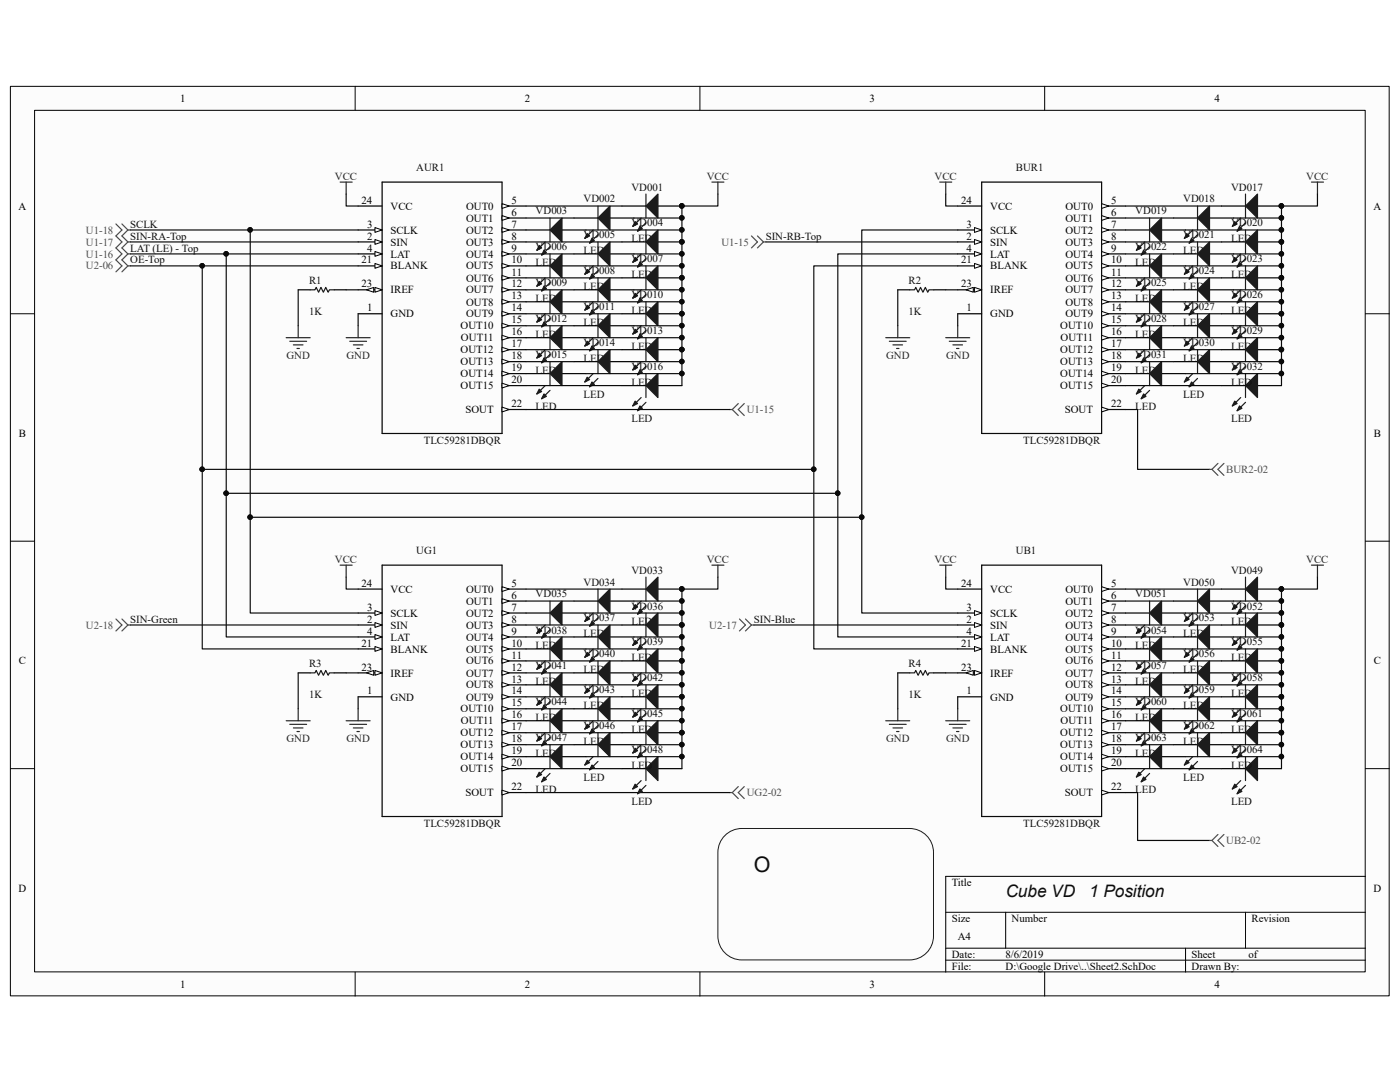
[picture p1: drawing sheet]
<svg xmlns="http://www.w3.org/2000/svg" width="279mm" height="216mm" viewBox="0 0 279 216" stroke-linecap="round" stroke-linejoin="round" font-family="sans-serif">
<defs><g id="words">
<text font-size="4.3" fill="#0e0e0e" x="150.5" y="173.9">O</text>
<g font-size="3.4" fill="#0e0e0e">
<text x="200.7" y="178.9">Cube VD</text>
<text x="217.4" y="178.9">1 Position</text>
</g>
<g font-size="2.2">
<text x="35.9" y="20.4">1</text>
<text x="104.7" y="20.4">2</text>
<text x="173.5" y="20.4">3</text>
<text x="242.4" y="20.4">4</text>
<text x="3.7" y="41.8">A</text>
<text x="72.2" y="40.6">24</text>
<text x="77.9" y="41.8">VCC</text>
<text x="93" y="41.8">OUT0</text>
<text x="102.1" y="40.6">5</text>
<text x="191.9" y="40.6">24</text>
<text x="197.6" y="41.8">VCC</text>
<text x="212.6" y="41.8">OUT0</text>
<text x="221.8" y="40.6">5</text>
<text x="274.1" y="41.8">A</text>
<text x="73.3" y="47.8">2</text>
<text x="73.3" y="45.4">3</text>
<text x="77.9" y="46.6">SCLK</text>
<text x="93" y="46.6">OUT2</text>
<text x="93" y="44.2">OUT1</text>
<text x="102.1" y="47.8">8</text>
<text x="102.1" y="45.4">7</text>
<text x="102.1" y="43.1">6</text>
<text x="192.9" y="47.8">2</text>
<text x="192.9" y="45.4">3</text>
<text x="197.6" y="46.6">SCLK</text>
<text x="212.6" y="46.6">OUT2</text>
<text x="212.6" y="44.2">OUT1</text>
<text x="221.8" y="47.8">8</text>
<text x="221.8" y="45.4">7</text>
<text x="221.8" y="43.1">6</text>
<text x="72.2" y="52.6">21</text>
<text x="73.3" y="50.2">4</text>
<text x="77.9" y="53.8">BLANK</text>
<text x="77.9" y="51.4">LAT</text>
<text x="77.9" y="49">SIN</text>
<text x="93" y="53.8">OUT5</text>
<text x="93" y="51.4">OUT4</text>
<text x="93" y="49">OUT3</text>
<text x="102.1" y="52.6">10</text>
<text x="102.1" y="50.2">9</text>
<text x="191.9" y="52.6">21</text>
<text x="192.9" y="50.2">4</text>
<text x="197.6" y="53.8">BLANK</text>
<text x="197.6" y="51.4">LAT</text>
<text x="197.6" y="49">SIN</text>
<text x="212.6" y="53.8">OUT5</text>
<text x="212.6" y="51.4">OUT4</text>
<text x="212.6" y="49">OUT3</text>
<text x="221.8" y="52.6">10</text>
<text x="221.8" y="50.2">9</text>
<text x="72.2" y="57.4">23</text>
<text x="77.9" y="58.5">IREF</text>
<text x="93" y="58.5">OUT7</text>
<text x="93" y="56.2">OUT6</text>
<text x="102.1" y="59.7">13</text>
<text x="102.1" y="57.4">12</text>
<text x="102.1" y="55">11</text>
<text x="191.9" y="57.4">23</text>
<text x="197.6" y="58.5">IREF</text>
<text x="212.6" y="58.5">OUT7</text>
<text x="212.6" y="56.2">OUT6</text>
<text x="221.8" y="59.7">13</text>
<text x="221.8" y="57.4">12</text>
<text x="221.8" y="55">11</text>
<text x="73.3" y="62.1">1</text>
<text x="77.9" y="63.3">GND</text>
<text x="91.9" y="65.7">OUT10</text>
<text x="93" y="63.3">OUT9</text>
<text x="93" y="61">OUT8</text>
<text x="102.1" y="64.5">15</text>
<text x="102.1" y="62.1">14</text>
<text x="192.9" y="62.1">1</text>
<text x="197.6" y="63.3">GND</text>
<text x="211.6" y="65.7">OUT10</text>
<text x="212.6" y="63.3">OUT9</text>
<text x="212.6" y="61">OUT8</text>
<text x="221.8" y="64.5">15</text>
<text x="221.8" y="62.1">14</text>
<text x="91.9" y="70.5">OUT12</text>
<text x="92" y="68.1">OUT11</text>
<text x="102.1" y="71.7">18</text>
<text x="102.1" y="69.3">17</text>
<text x="102.1" y="66.9">16</text>
<text x="211.6" y="70.5">OUT12</text>
<text x="211.7" y="68.1">OUT11</text>
<text x="221.8" y="71.7">18</text>
<text x="221.8" y="69.3">17</text>
<text x="221.8" y="66.9">16</text>
<text x="91.9" y="77.7">OUT15</text>
<text x="91.9" y="75.3">OUT14</text>
<text x="91.9" y="72.9">OUT13</text>
<text x="102.1" y="76.5">20</text>
<text x="102.1" y="74.1">19</text>
<text x="211.6" y="77.7">OUT15</text>
<text x="211.6" y="75.3">OUT14</text>
<text x="211.6" y="72.9">OUT13</text>
<text x="221.8" y="76.5">20</text>
<text x="221.8" y="74.1">19</text>
<text x="92.9" y="82.5">SOUT</text>
<text x="102.1" y="81.2">22</text>
<text x="212.5" y="82.5">SOUT</text>
<text x="221.8" y="81.2">22</text>
<text x="3.8" y="87.2">B</text>
<text x="274.2" y="87.2">B</text>
<text x="72.2" y="117.1">24</text>
<text x="77.9" y="118.3">VCC</text>
<text x="93" y="118.3">OUT0</text>
<text x="102.1" y="119.5">6</text>
<text x="102.1" y="117.1">5</text>
<text x="191.9" y="117.1">24</text>
<text x="197.6" y="118.3">VCC</text>
<text x="212.6" y="118.3">OUT0</text>
<text x="221.8" y="119.5">6</text>
<text x="221.8" y="117.1">5</text>
<text x="73.3" y="124.2">2</text>
<text x="73.3" y="121.8">3</text>
<text x="77.9" y="125.4">SIN</text>
<text x="77.9" y="123.1">SCLK</text>
<text x="93" y="125.4">OUT3</text>
<text x="93" y="123.1">OUT2</text>
<text x="93" y="120.6">OUT1</text>
<text x="102.1" y="124.2">8</text>
<text x="102.1" y="121.8">7</text>
<text x="192.9" y="124.2">2</text>
<text x="192.9" y="121.8">3</text>
<text x="197.6" y="125.4">SIN</text>
<text x="197.6" y="123.1">SCLK</text>
<text x="212.6" y="125.4">OUT3</text>
<text x="212.6" y="123.1">OUT2</text>
<text x="212.6" y="120.6">OUT1</text>
<text x="221.8" y="124.2">8</text>
<text x="221.8" y="121.8">7</text>
<text x="72.2" y="129">21</text>
<text x="73.3" y="126.6">4</text>
<text x="77.9" y="130.2">BLANK</text>
<text x="77.9" y="127.8">LAT</text>
<text x="93" y="130.2">OUT5</text>
<text x="93" y="127.8">OUT4</text>
<text x="102.1" y="131.4">11</text>
<text x="102.1" y="129">10</text>
<text x="102.1" y="126.6">9</text>
<text x="191.9" y="129">21</text>
<text x="192.9" y="126.6">4</text>
<text x="197.6" y="130.2">BLANK</text>
<text x="197.6" y="127.8">LAT</text>
<text x="212.6" y="130.2">OUT5</text>
<text x="212.6" y="127.8">OUT4</text>
<text x="221.8" y="131.4">11</text>
<text x="221.8" y="129">10</text>
<text x="221.8" y="126.6">9</text>
<text x="3.8" y="132.6">C</text>
<text x="72.2" y="133.8">23</text>
<text x="77.9" y="135">IREF</text>
<text x="93" y="137.4">OUT8</text>
<text x="93" y="135">OUT7</text>
<text x="93" y="132.6">OUT6</text>
<text x="102.1" y="136.2">13</text>
<text x="102.1" y="133.8">12</text>
<text x="191.9" y="133.8">23</text>
<text x="197.6" y="135">IREF</text>
<text x="212.6" y="137.4">OUT8</text>
<text x="212.6" y="135">OUT7</text>
<text x="212.6" y="132.6">OUT6</text>
<text x="221.8" y="136.2">13</text>
<text x="221.8" y="133.8">12</text>
<text x="274.2" y="132.6">C</text>
<text x="73.3" y="138.6">1</text>
<text x="77.9" y="139.8">GND</text>
<text x="91.9" y="142.2">OUT10</text>
<text x="93" y="139.8">OUT9</text>
<text x="102.1" y="143.3">16</text>
<text x="102.1" y="141">15</text>
<text x="102.1" y="138.6">14</text>
<text x="192.9" y="138.6">1</text>
<text x="197.6" y="139.8">GND</text>
<text x="211.6" y="142.2">OUT10</text>
<text x="212.6" y="139.8">OUT9</text>
<text x="221.8" y="143.3">16</text>
<text x="221.8" y="141">15</text>
<text x="221.8" y="138.6">14</text>
<text x="91.9" y="149.3">OUT13</text>
<text x="91.9" y="146.9">OUT12</text>
<text x="92" y="144.5">OUT11</text>
<text x="102.1" y="148.1">18</text>
<text x="102.1" y="145.8">17</text>
<text x="211.6" y="149.3">OUT13</text>
<text x="211.6" y="146.9">OUT12</text>
<text x="211.7" y="144.5">OUT11</text>
<text x="221.8" y="148.1">18</text>
<text x="221.8" y="145.8">17</text>
<text x="91.9" y="154.1">OUT15</text>
<text x="91.9" y="151.7">OUT14</text>
<text x="102.1" y="152.9">20</text>
<text x="102.1" y="150.5">19</text>
<text x="211.6" y="154.1">OUT15</text>
<text x="211.6" y="151.7">OUT14</text>
<text x="221.8" y="152.9">20</text>
<text x="221.8" y="150.5">19</text>
<text x="92.9" y="158.9">SOUT</text>
<text x="102.1" y="157.7">22</text>
<text x="212.5" y="158.9">SOUT</text>
<text x="221.8" y="157.7">22</text>
<text x="3.7" y="178">D</text>
<text x="189.9" y="176.8">Title</text>
<text x="274.1" y="178">D</text>
<text x="189.9" y="183.9">Size</text>
<text x="201.9" y="183.9">Number</text>
<text x="249.8" y="183.9">Revision</text>
<text x="189.9" y="191.1">Date:</text>
<text x="191.1" y="187.5">A4</text>
<text x="200.7" y="191.1">8/6/2019</text>
<text x="237.8" y="191.1">Sheet</text>
<text x="249.2" y="191.1">of</text>
<text x="35.9" y="197.1">1</text>
<text x="104.7" y="197.1">2</text>
<text x="173.5" y="197.1">3</text>
<text x="189.9" y="193.5">File:</text>
<text x="200.7" y="193.5">D:\Google Drive\..\Sheet2.SchDoc</text>
<text x="237.8" y="193.5">Drawn By:</text>
<text x="242.4" y="197.1">4</text>
</g>
<g font-size="2.2" fill="#262626">
<text x="66.8" y="35.9">VCC</text>
<text x="141.1" y="35.9">VCC</text>
<text x="186.5" y="35.9">VCC</text>
<text x="260.7" y="35.9">VCC</text>
<text x="57.1" y="71.7">GND</text>
<text x="69.1" y="71.7">GND</text>
<text x="176.8" y="71.7">GND</text>
<text x="188.8" y="71.7">GND</text>
<text x="66.8" y="112.3">VCC</text>
<text x="141.1" y="112.3">VCC</text>
<text x="186.5" y="112.3">VCC</text>
<text x="260.7" y="112.3">VCC</text>
<text x="57.1" y="148.1">GND</text>
<text x="69.1" y="148.1">GND</text>
<text x="176.8" y="148.1">GND</text>
<text x="188.8" y="148.1">GND</text>
</g>
<g font-size="2.2" fill="#0e0e0e">
<text x="83.1" y="34">AUR1</text>
<text x="202.7" y="34">BUR1</text>
<text x="116.5" y="40.4">VD002</text>
<text x="126" y="38">VD001</text>
<text x="236.1" y="40.4">VD018</text>
<text x="245.7" y="38">VD017</text>
<text x="26" y="45.4">SCLK</text>
<text x="26" y="47.8">SIN-RA-Top</text>
<text x="106.9" y="42.8">VD003</text>
<text x="116.5" y="47.6">VD005</text>
<text x="126" y="45.2">VD004</text>
<text x="152.8" y="47.8">SIN-RB-Top</text>
<text x="226.6" y="42.8">VD019</text>
<text x="236.1" y="47.6">VD021</text>
<text x="245.7" y="45.2">VD020</text>
<text x="26" y="52.6">OE-Top</text>
<text x="26" y="50.2">LAT (LE) - Top</text>
<text x="106.9" y="53.1">LED</text>
<text x="106.9" y="50">VD006</text>
<text x="116.5" y="50.7">LED</text>
<text x="126" y="48.3">LED</text>
<text x="126" y="52.4">VD007</text>
<text x="226.6" y="53.1">LED</text>
<text x="226.6" y="50">VD022</text>
<text x="236.1" y="50.7">LED</text>
<text x="245.7" y="48.3">LED</text>
<text x="245.7" y="52.4">VD023</text>
<text x="61.7" y="56.6">R1</text>
<text x="106.9" y="57.1">VD009</text>
<text x="116.5" y="57.8">LED</text>
<text x="116.5" y="54.7">VD008</text>
<text x="126" y="55.5">LED</text>
<text x="126" y="59.5">VD010</text>
<text x="181.3" y="56.6">R2</text>
<text x="226.6" y="57.1">VD025</text>
<text x="236.1" y="57.8">LED</text>
<text x="236.1" y="54.7">VD024</text>
<text x="245.7" y="55.5">LED</text>
<text x="245.7" y="59.5">VD026</text>
<text x="61.7" y="62.9">1K</text>
<text x="106.9" y="60.2">LED</text>
<text x="106.9" y="64.3">VD012</text>
<text x="116.5" y="65">LED</text>
<text x="116.5" y="61.9">VD011</text>
<text x="126" y="62.6">LED</text>
<text x="181.3" y="62.9">1K</text>
<text x="226.6" y="60.2">LED</text>
<text x="226.6" y="64.3">VD028</text>
<text x="236.1" y="65">LED</text>
<text x="236.1" y="61.9">VD027</text>
<text x="245.7" y="62.6">LED</text>
<text x="106.9" y="67.4">LED</text>
<text x="106.9" y="71.5">VD015</text>
<text x="116.5" y="69.1">VD014</text>
<text x="126" y="69.8">LED</text>
<text x="126" y="66.7">VD013</text>
<text x="226.6" y="67.4">LED</text>
<text x="226.6" y="71.5">VD031</text>
<text x="236.1" y="69.1">VD030</text>
<text x="245.7" y="69.8">LED</text>
<text x="245.7" y="66.7">VD029</text>
<text x="106.9" y="74.5">LED</text>
<text x="116.5" y="72.2">LED</text>
<text x="126" y="77">LED</text>
<text x="126" y="73.8">VD016</text>
<text x="226.6" y="74.5">LED</text>
<text x="236.1" y="72.2">LED</text>
<text x="245.7" y="73.8">VD032</text>
<text x="245.7" y="77">LED</text>
<text x="106.9" y="81.7">LED</text>
<text x="116.5" y="79.3">LED</text>
<text x="226.6" y="81.7">LED</text>
<text x="236.1" y="79.3">LED</text>
<text x="84.6" y="88.6">TLC59281DBQR</text>
<text x="126" y="84.1">LED</text>
<text x="204.2" y="88.6">TLC59281DBQR</text>
<text x="245.7" y="84.1">LED</text>
<text x="83.1" y="110.4">UG1</text>
<text x="202.7" y="110.4">UB1</text>
<text x="106.9" y="119.2">VD035</text>
<text x="116.5" y="116.8">VD034</text>
<text x="126" y="114.5">VD033</text>
<text x="226.6" y="119.2">VD051</text>
<text x="236.1" y="116.8">VD050</text>
<text x="245.7" y="114.5">VD049</text>
<text x="26" y="124.2">SIN-Green</text>
<text x="116.5" y="124">VD037</text>
<text x="126" y="124.7">LED</text>
<text x="126" y="121.6">VD036</text>
<text x="150.5" y="124.2">SIN-Blue</text>
<text x="236.1" y="124">VD053</text>
<text x="245.7" y="124.7">LED</text>
<text x="245.7" y="121.6">VD052</text>
<text x="106.9" y="129.5">LED</text>
<text x="106.9" y="126.4">VD038</text>
<text x="116.5" y="127.1">LED</text>
<text x="116.5" y="131.2">VD040</text>
<text x="126" y="131.9">LED</text>
<text x="126" y="128.8">VD039</text>
<text x="226.6" y="129.5">LED</text>
<text x="226.6" y="126.4">VD054</text>
<text x="236.1" y="127.1">LED</text>
<text x="236.1" y="131.2">VD056</text>
<text x="245.7" y="131.9">LED</text>
<text x="245.7" y="128.8">VD055</text>
<text x="61.7" y="133.1">R3</text>
<text x="106.9" y="136.7">LED</text>
<text x="106.9" y="133.6">VD041</text>
<text x="116.5" y="134.3">LED</text>
<text x="126" y="135.9">VD042</text>
<text x="181.3" y="133.1">R4</text>
<text x="226.6" y="136.7">LED</text>
<text x="226.6" y="133.6">VD057</text>
<text x="236.1" y="134.3">LED</text>
<text x="245.7" y="135.9">VD058</text>
<text x="61.7" y="139.3">1K</text>
<text x="106.9" y="143.8">LED</text>
<text x="106.9" y="140.7">VD044</text>
<text x="116.5" y="141.4">LED</text>
<text x="116.5" y="138.3">VD043</text>
<text x="126" y="139.1">LED</text>
<text x="126" y="143.1">VD045</text>
<text x="181.3" y="139.3">1K</text>
<text x="226.6" y="143.8">LED</text>
<text x="226.6" y="140.7">VD060</text>
<text x="236.1" y="141.4">LED</text>
<text x="236.1" y="138.3">VD059</text>
<text x="245.7" y="139.1">LED</text>
<text x="245.7" y="143.1">VD061</text>
<text x="106.9" y="147.9">VD047</text>
<text x="116.5" y="148.6">LED</text>
<text x="116.5" y="145.5">VD046</text>
<text x="126" y="146.2">LED</text>
<text x="226.6" y="147.9">VD063</text>
<text x="236.1" y="148.6">LED</text>
<text x="236.1" y="145.5">VD062</text>
<text x="245.7" y="146.2">LED</text>
<text x="106.9" y="151">LED</text>
<text x="116.5" y="155.8">LED</text>
<text x="126" y="150.3">VD048</text>
<text x="126" y="153.4">LED</text>
<text x="226.6" y="151">LED</text>
<text x="236.1" y="155.8">LED</text>
<text x="245.7" y="150.3">VD064</text>
<text x="245.7" y="153.4">LED</text>
<text x="106.9" y="158.2">LED</text>
<text x="126" y="160.6">LED</text>
<text x="226.6" y="158.2">LED</text>
<text x="245.7" y="160.6">LED</text>
<text x="84.6" y="165.1">TLC59281DBQR</text>
<text x="204.2" y="165.1">TLC59281DBQR</text>
</g>
<g font-size="2.2" fill="#4c4c4c">
<text x="17.1" y="46.6">U1-18</text>
<text x="17.1" y="53.8">U2-06</text>
<text x="17.1" y="49">U1-17</text>
<text x="17.1" y="51.4">U1-16</text>
<text x="144" y="49">U1-15</text>
<text x="149" y="82.5">U1-15</text>
<text x="244.7" y="94.4">BUR2-02</text>
<text x="17.1" y="125.4">U2-18</text>
<text x="141.6" y="125.4">U2-17</text>
<text x="149" y="158.9">UG2-02</text>
<text x="244.7" y="168.4">UB2-02</text>
</g>
</g></defs>
<path d="M2.1 17.3h275.1v181.4h-275.1z" fill="#fcfcfc"/>
<path d="M2.1 17.2h275.1v181.5h-275.1z" fill="none" stroke="#000" stroke-width=".2"/>
<path d="M6.9 22.1h265.6v171.8h-265.6z" fill="#fcfcfc"/>
<g fill="none" stroke="#000" stroke-width=".2">
<path d="M70.9 17.2v4.8M139.7 17.2v4.8M208.5 17.2v4.8M6.9 22h265.6v171.9h-265.6zM2.1 62.6h4.8M272.5 62.6h4.8M2.1 108h4.8M272.5 108h4.8M2.1 153.4h4.8M272.5 153.4h4.8M272.5 174.9h-83.8v19.1M70.9 194v4.8"/>
<path d="M139.7 194v4.8M188.7 182h83.8M188.7 189.2h83.8M188.7 191.6h83.8M200.7 182v7.2M208.5 194v4.8M236.6 189.2v4.8M248.6 182v7.2"/>
</g>
<path d="M76.3 36.3h23.9v50.2h-23.9zM100.2 81.7h4.8" fill="none" stroke="#000" stroke-width=".24"/>
<path d="M100.2 81.2l1.4 .5-1.4 .5z" fill="#fcfcfc"/>
<path d="M100.2 81.2l1.4 .5-1.4 .5z" fill="none" stroke="#000" stroke-width=".2"/>
<path d="M100.2 76.9h4.8" fill="none" stroke="#000" stroke-width=".24"/>
<path d="M100.2 76.5l1.4 .4-1.4 .5z" fill="#fcfcfc"/>
<path d="M100.2 76.5l1.4 .4-1.4 .5z" fill="none" stroke="#000" stroke-width=".2"/>
<path d="M100.2 74.6h4.8" fill="none" stroke="#000" stroke-width=".24"/>
<path d="M100.2 74.1l1.4 .5-1.4 .4z" fill="#fcfcfc"/>
<path d="M100.2 74.1l1.4 .5-1.4 .4z" fill="none" stroke="#000" stroke-width=".2"/>
<path d="M100.2 72.2h4.8" fill="none" stroke="#000" stroke-width=".24"/>
<path d="M100.2 71.7l1.4 .5-1.4 .4z" fill="#fcfcfc"/>
<path d="M100.2 71.7l1.4 .5-1.4 .4z" fill="none" stroke="#000" stroke-width=".2"/>
<path d="M100.2 69.8h4.8" fill="none" stroke="#000" stroke-width=".24"/>
<path d="M100.2 69.3l1.4 .5-1.4 .5z" fill="#fcfcfc"/>
<path d="M100.2 69.3l1.4 .5-1.4 .5z" fill="none" stroke="#000" stroke-width=".2"/>
<path d="M100.2 67.4h4.8" fill="none" stroke="#000" stroke-width=".24"/>
<path d="M100.2 66.9l1.4 .5-1.4 .5z" fill="#fcfcfc"/>
<path d="M100.2 66.9l1.4 .5-1.4 .5z" fill="none" stroke="#000" stroke-width=".2"/>
<path d="M100.2 65h4.8" fill="none" stroke="#000" stroke-width=".24"/>
<path d="M100.2 64.5l1.4 .5-1.4 .5z" fill="#fcfcfc"/>
<path d="M100.2 64.5l1.4 .5-1.4 .5z" fill="none" stroke="#000" stroke-width=".2"/>
<path d="M100.2 62.6h4.8" fill="none" stroke="#000" stroke-width=".24"/>
<path d="M100.2 62.1l1.4 .5-1.4 .5z" fill="#fcfcfc"/>
<path d="M100.2 62.1l1.4 .5-1.4 .5z" fill="none" stroke="#000" stroke-width=".2"/>
<path d="M100.2 60.2h4.8" fill="none" stroke="#000" stroke-width=".24"/>
<path d="M100.2 59.7l1.4 .5-1.4 .5z" fill="#fcfcfc"/>
<path d="M100.2 59.7l1.4 .5-1.4 .5z" fill="none" stroke="#000" stroke-width=".2"/>
<path d="M100.2 57.8h4.8" fill="none" stroke="#000" stroke-width=".24"/>
<path d="M100.2 57.4l1.4 .4-1.4 .5z" fill="#fcfcfc"/>
<path d="M100.2 57.4l1.4 .4-1.4 .5z" fill="none" stroke="#000" stroke-width=".2"/>
<path d="M100.2 55.4h4.8" fill="none" stroke="#000" stroke-width=".24"/>
<path d="M100.2 55l1.4 .4-1.4 .5z" fill="#fcfcfc"/>
<path d="M100.2 55l1.4 .4-1.4 .5z" fill="none" stroke="#000" stroke-width=".2"/>
<path d="M100.2 53.1h4.8" fill="none" stroke="#000" stroke-width=".24"/>
<path d="M100.2 52.6l1.4 .5-1.4 .4z" fill="#fcfcfc"/>
<path d="M100.2 52.6l1.4 .5-1.4 .4z" fill="none" stroke="#000" stroke-width=".2"/>
<path d="M100.2 50.7h4.8" fill="none" stroke="#000" stroke-width=".24"/>
<path d="M100.2 50.2l1.4 .5-1.4 .4z" fill="#fcfcfc"/>
<path d="M100.2 50.2l1.4 .5-1.4 .4z" fill="none" stroke="#000" stroke-width=".2"/>
<path d="M100.2 48.3h4.8" fill="none" stroke="#000" stroke-width=".24"/>
<path d="M100.2 47.8l1.4 .5-1.4 .5z" fill="#fcfcfc"/>
<path d="M100.2 47.8l1.4 .5-1.4 .5z" fill="none" stroke="#000" stroke-width=".2"/>
<path d="M100.2 45.9h4.8" fill="none" stroke="#000" stroke-width=".24"/>
<path d="M100.2 45.4l1.4 .5-1.4 .5z" fill="#fcfcfc"/>
<path d="M100.2 45.4l1.4 .5-1.4 .5z" fill="none" stroke="#000" stroke-width=".2"/>
<path d="M100.2 43.5h4.8" fill="none" stroke="#000" stroke-width=".24"/>
<path d="M100.2 43l1.4 .5-1.4 .5z" fill="#fcfcfc"/>
<path d="M100.2 43l1.4 .5-1.4 .5z" fill="none" stroke="#000" stroke-width=".2"/>
<path d="M100.2 41.1h4.8" fill="none" stroke="#000" stroke-width=".24"/>
<path d="M100.2 40.6l1.4 .5-1.4 .5z" fill="#fcfcfc"/>
<path d="M100.2 40.6l1.4 .5-1.4 .5z" fill="none" stroke="#000" stroke-width=".2"/>
<path d="M71.5 57.8h4.8M71.5 62.6h4.8" fill="none" stroke="#000" stroke-width=".24"/>
<path d="M74.8 57.4l1.5 .4-1.5 .5z" fill="#fcfcfc"/>
<path d="M74.8 57.4l1.5 .4-1.5 .5z" fill="none" stroke="#000" stroke-width=".2"/>
<path d="M73.2 57.8l1.4-.4v.9z" fill="#fcfcfc"/>
<path d="M73.2 57.8l1.4-.4v.9z" fill="none" stroke="#000" stroke-width=".2"/>
<path d="M71.5 53.1h4.8" fill="none" stroke="#000" stroke-width=".24"/>
<path d="M74.8 52.6l1.5 .5-1.5 .4z" fill="#fcfcfc"/>
<path d="M74.8 52.6l1.5 .5-1.5 .4z" fill="none" stroke="#000" stroke-width=".2"/>
<path d="M71.5 50.7h4.8" fill="none" stroke="#000" stroke-width=".24"/>
<path d="M74.8 50.2l1.5 .5-1.5 .4z" fill="#fcfcfc"/>
<path d="M74.8 50.2l1.5 .5-1.5 .4z" fill="none" stroke="#000" stroke-width=".2"/>
<path d="M71.5 48.3h4.8" fill="none" stroke="#000" stroke-width=".24"/>
<path d="M74.8 47.8l1.5 .5-1.5 .5z" fill="#fcfcfc"/>
<path d="M74.8 47.8l1.5 .5-1.5 .5z" fill="none" stroke="#000" stroke-width=".2"/>
<path d="M71.5 45.9h4.8" fill="none" stroke="#000" stroke-width=".24"/>
<path d="M74.8 45.4l1.5 .5-1.5 .5z" fill="#fcfcfc"/>
<path d="M74.8 45.4l1.5 .5-1.5 .5z" fill="none" stroke="#000" stroke-width=".2"/>
<path d="M71.5 41.1h4.8M76.3 112.8h23.9v50.1h-23.9zM100.2 158.1h4.8" fill="none" stroke="#000" stroke-width=".24"/>
<path d="M100.2 157.7l1.4 .4-1.4 .5z" fill="#fcfcfc"/>
<path d="M100.2 157.7l1.4 .4-1.4 .5z" fill="none" stroke="#000" stroke-width=".2"/>
<path d="M100.2 153.4h4.8" fill="none" stroke="#000" stroke-width=".24"/>
<path d="M100.2 152.9l1.4 .5-1.4 .4z" fill="#fcfcfc"/>
<path d="M100.2 152.9l1.4 .5-1.4 .4z" fill="none" stroke="#000" stroke-width=".2"/>
<path d="M100.2 151h4.8" fill="none" stroke="#000" stroke-width=".24"/>
<path d="M100.2 150.5l1.4 .5-1.4 .5z" fill="#fcfcfc"/>
<path d="M100.2 150.5l1.4 .5-1.4 .5z" fill="none" stroke="#000" stroke-width=".2"/>
<path d="M100.2 148.6h4.8" fill="none" stroke="#000" stroke-width=".24"/>
<path d="M100.2 148.1l1.4 .5-1.4 .5z" fill="#fcfcfc"/>
<path d="M100.2 148.1l1.4 .5-1.4 .5z" fill="none" stroke="#000" stroke-width=".2"/>
<path d="M100.2 146.2h4.8" fill="none" stroke="#000" stroke-width=".24"/>
<path d="M100.2 145.7l1.4 .5-1.4 .5z" fill="#fcfcfc"/>
<path d="M100.2 145.7l1.4 .5-1.4 .5z" fill="none" stroke="#000" stroke-width=".2"/>
<path d="M100.2 143.8h4.8" fill="none" stroke="#000" stroke-width=".24"/>
<path d="M100.2 143.3l1.4 .5-1.4 .5z" fill="#fcfcfc"/>
<path d="M100.2 143.3l1.4 .5-1.4 .5z" fill="none" stroke="#000" stroke-width=".2"/>
<path d="M100.2 141.4h4.8" fill="none" stroke="#000" stroke-width=".24"/>
<path d="M100.2 141l1.4 .4-1.4 .5z" fill="#fcfcfc"/>
<path d="M100.2 141l1.4 .4-1.4 .5z" fill="none" stroke="#000" stroke-width=".2"/>
<path d="M100.2 139h4.8" fill="none" stroke="#000" stroke-width=".24"/>
<path d="M100.2 138.6l1.4 .4-1.4 .5z" fill="#fcfcfc"/>
<path d="M100.2 138.6l1.4 .4-1.4 .5z" fill="none" stroke="#000" stroke-width=".2"/>
<path d="M100.2 136.7h4.8" fill="none" stroke="#000" stroke-width=".24"/>
<path d="M100.2 136.2l1.4 .5-1.4 .4z" fill="#fcfcfc"/>
<path d="M100.2 136.2l1.4 .5-1.4 .4z" fill="none" stroke="#000" stroke-width=".2"/>
<path d="M100.2 134.3h4.8" fill="none" stroke="#000" stroke-width=".24"/>
<path d="M100.2 133.8l1.4 .5-1.4 .4z" fill="#fcfcfc"/>
<path d="M100.2 133.8l1.4 .5-1.4 .4z" fill="none" stroke="#000" stroke-width=".2"/>
<path d="M100.2 131.9h4.8" fill="none" stroke="#000" stroke-width=".24"/>
<path d="M100.2 131.4l1.4 .5-1.4 .5z" fill="#fcfcfc"/>
<path d="M100.2 131.4l1.4 .5-1.4 .5z" fill="none" stroke="#000" stroke-width=".2"/>
<path d="M100.2 129.5h4.8" fill="none" stroke="#000" stroke-width=".24"/>
<path d="M100.2 129l1.4 .5-1.4 .5z" fill="#fcfcfc"/>
<path d="M100.2 129l1.4 .5-1.4 .5z" fill="none" stroke="#000" stroke-width=".2"/>
<path d="M100.2 127.1h4.8" fill="none" stroke="#000" stroke-width=".24"/>
<path d="M100.2 126.6l1.4 .5-1.4 .5z" fill="#fcfcfc"/>
<path d="M100.2 126.6l1.4 .5-1.4 .5z" fill="none" stroke="#000" stroke-width=".2"/>
<path d="M100.2 124.7h4.8" fill="none" stroke="#000" stroke-width=".24"/>
<path d="M100.2 124.2l1.4 .5-1.4 .5z" fill="#fcfcfc"/>
<path d="M100.2 124.2l1.4 .5-1.4 .5z" fill="none" stroke="#000" stroke-width=".2"/>
<path d="M100.2 122.3h4.8" fill="none" stroke="#000" stroke-width=".24"/>
<path d="M100.2 121.8l1.4 .5-1.4 .5z" fill="#fcfcfc"/>
<path d="M100.2 121.8l1.4 .5-1.4 .5z" fill="none" stroke="#000" stroke-width=".2"/>
<path d="M100.2 119.9h4.8" fill="none" stroke="#000" stroke-width=".24"/>
<path d="M100.2 119.5l1.4 .4-1.4 .5z" fill="#fcfcfc"/>
<path d="M100.2 119.5l1.4 .4-1.4 .5z" fill="none" stroke="#000" stroke-width=".2"/>
<path d="M100.2 117.5h4.8" fill="none" stroke="#000" stroke-width=".24"/>
<path d="M100.2 117.1l1.4 .4-1.4 .5z" fill="#fcfcfc"/>
<path d="M100.2 117.1l1.4 .4-1.4 .5z" fill="none" stroke="#000" stroke-width=".2"/>
<path d="M71.5 139h4.8M71.5 134.3h4.8" fill="none" stroke="#000" stroke-width=".24"/>
<path d="M74.8 133.8l1.5 .5-1.5 .4z" fill="#fcfcfc"/>
<path d="M74.8 133.8l1.5 .5-1.5 .4z" fill="none" stroke="#000" stroke-width=".2"/>
<path d="M73.2 134.3l1.4-.5v.9z" fill="#fcfcfc"/>
<path d="M73.2 134.3l1.4-.5v.9z" fill="none" stroke="#000" stroke-width=".2"/>
<path d="M71.5 129.5h4.8" fill="none" stroke="#000" stroke-width=".24"/>
<path d="M74.8 129l1.5 .5-1.5 .5z" fill="#fcfcfc"/>
<path d="M74.8 129l1.5 .5-1.5 .5z" fill="none" stroke="#000" stroke-width=".2"/>
<path d="M71.5 127.1h4.8" fill="none" stroke="#000" stroke-width=".24"/>
<path d="M74.8 126.6l1.5 .5-1.5 .5z" fill="#fcfcfc"/>
<path d="M74.8 126.6l1.5 .5-1.5 .5z" fill="none" stroke="#000" stroke-width=".2"/>
<path d="M71.5 124.7h4.8" fill="none" stroke="#000" stroke-width=".24"/>
<path d="M74.8 124.2l1.5 .5-1.5 .5z" fill="#fcfcfc"/>
<path d="M74.8 124.2l1.5 .5-1.5 .5z" fill="none" stroke="#000" stroke-width=".2"/>
<path d="M71.5 122.3h4.8" fill="none" stroke="#000" stroke-width=".24"/>
<path d="M74.8 121.8l1.5 .5-1.5 .5z" fill="#fcfcfc"/>
<path d="M74.8 121.8l1.5 .5-1.5 .5z" fill="none" stroke="#000" stroke-width=".2"/>
<path d="M59.5 57.8h2.4M66.7 57.8h2.4M124.1 41.1h4.8M131.3 41.1h4.8M71.5 117.5h4.8M59.5 134.3h2.4M66.7 134.3h2.4" fill="none" stroke="#000" stroke-width=".24"/>
<path d="M61.9 57.8h1l.2-.4 .5 .9 .5-.9 .4 .9 .5-.9 .5 .9 .2-.5h1M61.9 134.3h1l.2-.5 .5 .9 .5-.9 .4 .9 .5-.9 .5 .9 .2-.4h1" fill="none" stroke="#1c1c1c" stroke-width=".24"/>
<g fill="none" stroke="#262626" stroke-width=".24">
<path d="M67.9 36.3h2.4M69.1 36.3v2.4M57.1 67.4h4.8M57.8 68.1h3.4M58.6 68.8h1.9M59.3 69.5h.4M59.5 65v2.4M69.1 67.4h4.8M69.8 68.1h3.4M70.5 68.8h1.9M71.2 69.5h.5M71.5 65v2.4"/>
<path d="M67.9 112.8h2.4M69.1 112.8v2.4M57.1 143.8h4.8M57.8 144.5h3.4M58.6 145.3h1.9M59.3 146h.4M59.5 141.4v2.4M69.1 143.8h4.8M69.8 144.5h3.4M70.5 145.3h1.9M71.2 146h.5M71.5 141.4v2.4"/>
</g>
<circle cx="136.1" cy="41.1" r=".45" fill="#0e0e0e" stroke="#0e0e0e" stroke-width=".2"/>
<path d="M128.9 41.1l2.4-2.4v4.8z" fill="#1c1c1c"/>
<path d="M128 43.5l-1.7 1.7M128.9 41.1l2.4-2.4v4.8zM128.9 44.5l-1.7 1.6" fill="none" stroke="#1c1c1c" stroke-width=".24"/>
<path d="M126.8 44.2l.4 .5-.9 .5z" fill="#1c1c1c"/>
<path d="M126.8 44.2l.4 .5-.9 .5z" fill="none" stroke="#1c1c1c" stroke-width=".24"/>
<path d="M127.7 45.2l.5 .4-1 .5z" fill="#1c1c1c"/>
<path d="M128.9 38.7v4.8M127.7 45.2l.5 .4-1 .5z" fill="none" stroke="#1c1c1c" stroke-width=".24"/>
<circle cx="136.1" cy="41.1" r=".45" fill="#0e0e0e" stroke="#0e0e0e" stroke-width=".2"/>
<path d="M142.1 36.3h2.4M143.3 36.3v2.4" fill="none" stroke="#262626" stroke-width=".24"/>
<path d="M195.9 36.3h24v50.2h-24zM219.9 81.7h4.7" fill="none" stroke="#000" stroke-width=".24"/>
<path d="M219.9 81.2l1.4 .5-1.4 .5z" fill="#fcfcfc"/>
<path d="M219.9 81.2l1.4 .5-1.4 .5z" fill="none" stroke="#000" stroke-width=".2"/>
<path d="M219.9 76.9h4.7" fill="none" stroke="#000" stroke-width=".24"/>
<path d="M219.9 76.5l1.4 .4-1.4 .5z" fill="#fcfcfc"/>
<path d="M219.9 76.5l1.4 .4-1.4 .5z" fill="none" stroke="#000" stroke-width=".2"/>
<path d="M219.9 74.6h4.7" fill="none" stroke="#000" stroke-width=".24"/>
<path d="M219.9 74.1l1.4 .5-1.4 .4z" fill="#fcfcfc"/>
<path d="M219.9 74.1l1.4 .5-1.4 .4z" fill="none" stroke="#000" stroke-width=".2"/>
<path d="M219.9 72.2h4.7" fill="none" stroke="#000" stroke-width=".24"/>
<path d="M219.9 71.7l1.4 .5-1.4 .4z" fill="#fcfcfc"/>
<path d="M219.9 71.7l1.4 .5-1.4 .4z" fill="none" stroke="#000" stroke-width=".2"/>
<path d="M219.9 69.8h4.7" fill="none" stroke="#000" stroke-width=".24"/>
<path d="M219.9 69.3l1.4 .5-1.4 .5z" fill="#fcfcfc"/>
<path d="M219.9 69.3l1.4 .5-1.4 .5z" fill="none" stroke="#000" stroke-width=".2"/>
<path d="M219.9 67.4h4.7" fill="none" stroke="#000" stroke-width=".24"/>
<path d="M219.9 66.9l1.4 .5-1.4 .5z" fill="#fcfcfc"/>
<path d="M219.9 66.9l1.4 .5-1.4 .5z" fill="none" stroke="#000" stroke-width=".2"/>
<path d="M219.9 65h4.7" fill="none" stroke="#000" stroke-width=".24"/>
<path d="M219.9 64.5l1.4 .5-1.4 .5z" fill="#fcfcfc"/>
<path d="M219.9 64.5l1.4 .5-1.4 .5z" fill="none" stroke="#000" stroke-width=".2"/>
<path d="M219.9 62.6h4.7" fill="none" stroke="#000" stroke-width=".24"/>
<path d="M219.9 62.1l1.4 .5-1.4 .5z" fill="#fcfcfc"/>
<path d="M219.9 62.1l1.4 .5-1.4 .5z" fill="none" stroke="#000" stroke-width=".2"/>
<path d="M219.9 60.2h4.7" fill="none" stroke="#000" stroke-width=".24"/>
<path d="M219.9 59.7l1.4 .5-1.4 .5z" fill="#fcfcfc"/>
<path d="M219.9 59.7l1.4 .5-1.4 .5z" fill="none" stroke="#000" stroke-width=".2"/>
<path d="M219.9 57.8h4.7" fill="none" stroke="#000" stroke-width=".24"/>
<path d="M219.9 57.4l1.4 .4-1.4 .5z" fill="#fcfcfc"/>
<path d="M219.9 57.4l1.4 .4-1.4 .5z" fill="none" stroke="#000" stroke-width=".2"/>
<path d="M219.9 55.4h4.7" fill="none" stroke="#000" stroke-width=".24"/>
<path d="M219.9 55l1.4 .4-1.4 .5z" fill="#fcfcfc"/>
<path d="M219.9 55l1.4 .4-1.4 .5z" fill="none" stroke="#000" stroke-width=".2"/>
<path d="M219.9 53.1h4.7" fill="none" stroke="#000" stroke-width=".24"/>
<path d="M219.9 52.6l1.4 .5-1.4 .4z" fill="#fcfcfc"/>
<path d="M219.9 52.6l1.4 .5-1.4 .4z" fill="none" stroke="#000" stroke-width=".2"/>
<path d="M219.9 50.7h4.7" fill="none" stroke="#000" stroke-width=".24"/>
<path d="M219.9 50.2l1.4 .5-1.4 .4z" fill="#fcfcfc"/>
<path d="M219.9 50.2l1.4 .5-1.4 .4z" fill="none" stroke="#000" stroke-width=".2"/>
<path d="M219.9 48.3h4.7" fill="none" stroke="#000" stroke-width=".24"/>
<path d="M219.9 47.8l1.4 .5-1.4 .5z" fill="#fcfcfc"/>
<path d="M219.9 47.8l1.4 .5-1.4 .5z" fill="none" stroke="#000" stroke-width=".2"/>
<path d="M219.9 45.9h4.7" fill="none" stroke="#000" stroke-width=".24"/>
<path d="M219.9 45.4l1.4 .5-1.4 .5z" fill="#fcfcfc"/>
<path d="M219.9 45.4l1.4 .5-1.4 .5z" fill="none" stroke="#000" stroke-width=".2"/>
<path d="M219.9 43.5h4.7" fill="none" stroke="#000" stroke-width=".24"/>
<path d="M219.9 43l1.4 .5-1.4 .5z" fill="#fcfcfc"/>
<path d="M219.9 43l1.4 .5-1.4 .5z" fill="none" stroke="#000" stroke-width=".2"/>
<path d="M219.9 41.1h4.7" fill="none" stroke="#000" stroke-width=".24"/>
<path d="M219.9 40.6l1.4 .5-1.4 .5z" fill="#fcfcfc"/>
<path d="M219.9 40.6l1.4 .5-1.4 .5z" fill="none" stroke="#000" stroke-width=".2"/>
<path d="M191.1 57.8h4.8M191.1 62.6h4.8" fill="none" stroke="#000" stroke-width=".24"/>
<path d="M194.5 57.4l1.4 .4-1.4 .5z" fill="#fcfcfc"/>
<path d="M194.5 57.4l1.4 .4-1.4 .5z" fill="none" stroke="#000" stroke-width=".2"/>
<path d="M192.8 57.8l1.4-.4v.9z" fill="#fcfcfc"/>
<path d="M192.8 57.8l1.4-.4v.9z" fill="none" stroke="#000" stroke-width=".2"/>
<path d="M191.1 53.1h4.8" fill="none" stroke="#000" stroke-width=".24"/>
<path d="M194.5 52.6l1.4 .5-1.4 .4z" fill="#fcfcfc"/>
<path d="M194.5 52.6l1.4 .5-1.4 .4z" fill="none" stroke="#000" stroke-width=".2"/>
<path d="M191.1 50.7h4.8" fill="none" stroke="#000" stroke-width=".24"/>
<path d="M194.5 50.2l1.4 .5-1.4 .4z" fill="#fcfcfc"/>
<path d="M194.5 50.2l1.4 .5-1.4 .4z" fill="none" stroke="#000" stroke-width=".2"/>
<path d="M191.1 48.3h4.8" fill="none" stroke="#000" stroke-width=".24"/>
<path d="M194.5 47.8l1.4 .5-1.4 .5z" fill="#fcfcfc"/>
<path d="M194.5 47.8l1.4 .5-1.4 .5z" fill="none" stroke="#000" stroke-width=".2"/>
<path d="M191.1 45.9h4.8" fill="none" stroke="#000" stroke-width=".24"/>
<path d="M194.5 45.4l1.4 .5-1.4 .5z" fill="#fcfcfc"/>
<path d="M194.5 45.4l1.4 .5-1.4 .5z" fill="none" stroke="#000" stroke-width=".2"/>
<path d="M191.1 41.1h4.8M195.9 112.8h24v50.1h-24zM219.9 158.1h4.7" fill="none" stroke="#000" stroke-width=".24"/>
<path d="M219.9 157.7l1.4 .4-1.4 .5z" fill="#fcfcfc"/>
<path d="M219.9 157.7l1.4 .4-1.4 .5z" fill="none" stroke="#000" stroke-width=".2"/>
<path d="M219.9 153.4h4.7" fill="none" stroke="#000" stroke-width=".24"/>
<path d="M219.9 152.9l1.4 .5-1.4 .4z" fill="#fcfcfc"/>
<path d="M219.9 152.9l1.4 .5-1.4 .4z" fill="none" stroke="#000" stroke-width=".2"/>
<path d="M219.9 151h4.7" fill="none" stroke="#000" stroke-width=".24"/>
<path d="M219.9 150.5l1.4 .5-1.4 .5z" fill="#fcfcfc"/>
<path d="M219.9 150.5l1.4 .5-1.4 .5z" fill="none" stroke="#000" stroke-width=".2"/>
<path d="M219.9 148.6h4.7" fill="none" stroke="#000" stroke-width=".24"/>
<path d="M219.9 148.1l1.4 .5-1.4 .5z" fill="#fcfcfc"/>
<path d="M219.9 148.1l1.4 .5-1.4 .5z" fill="none" stroke="#000" stroke-width=".2"/>
<path d="M219.9 146.2h4.7" fill="none" stroke="#000" stroke-width=".24"/>
<path d="M219.9 145.7l1.4 .5-1.4 .5z" fill="#fcfcfc"/>
<path d="M219.9 145.7l1.4 .5-1.4 .5z" fill="none" stroke="#000" stroke-width=".2"/>
<path d="M219.9 143.8h4.7" fill="none" stroke="#000" stroke-width=".24"/>
<path d="M219.9 143.3l1.4 .5-1.4 .5z" fill="#fcfcfc"/>
<path d="M219.9 143.3l1.4 .5-1.4 .5z" fill="none" stroke="#000" stroke-width=".2"/>
<path d="M219.9 141.4h4.7" fill="none" stroke="#000" stroke-width=".24"/>
<path d="M219.9 141l1.4 .4-1.4 .5z" fill="#fcfcfc"/>
<path d="M219.9 141l1.4 .4-1.4 .5z" fill="none" stroke="#000" stroke-width=".2"/>
<path d="M219.9 139h4.7" fill="none" stroke="#000" stroke-width=".24"/>
<path d="M219.9 138.6l1.4 .4-1.4 .5z" fill="#fcfcfc"/>
<path d="M219.9 138.6l1.4 .4-1.4 .5z" fill="none" stroke="#000" stroke-width=".2"/>
<path d="M219.9 136.7h4.7" fill="none" stroke="#000" stroke-width=".24"/>
<path d="M219.9 136.2l1.4 .5-1.4 .4z" fill="#fcfcfc"/>
<path d="M219.9 136.2l1.4 .5-1.4 .4z" fill="none" stroke="#000" stroke-width=".2"/>
<path d="M219.9 134.3h4.7" fill="none" stroke="#000" stroke-width=".24"/>
<path d="M219.9 133.8l1.4 .5-1.4 .4z" fill="#fcfcfc"/>
<path d="M219.9 133.8l1.4 .5-1.4 .4z" fill="none" stroke="#000" stroke-width=".2"/>
<path d="M219.9 131.9h4.7" fill="none" stroke="#000" stroke-width=".24"/>
<path d="M219.9 131.4l1.4 .5-1.4 .5z" fill="#fcfcfc"/>
<path d="M219.9 131.4l1.4 .5-1.4 .5z" fill="none" stroke="#000" stroke-width=".2"/>
<path d="M219.9 129.5h4.7" fill="none" stroke="#000" stroke-width=".24"/>
<path d="M219.9 129l1.4 .5-1.4 .5z" fill="#fcfcfc"/>
<path d="M219.9 129l1.4 .5-1.4 .5z" fill="none" stroke="#000" stroke-width=".2"/>
<path d="M219.9 127.1h4.7" fill="none" stroke="#000" stroke-width=".24"/>
<path d="M219.9 126.6l1.4 .5-1.4 .5z" fill="#fcfcfc"/>
<path d="M219.9 126.6l1.4 .5-1.4 .5z" fill="none" stroke="#000" stroke-width=".2"/>
<path d="M219.9 124.7h4.7" fill="none" stroke="#000" stroke-width=".24"/>
<path d="M219.9 124.2l1.4 .5-1.4 .5z" fill="#fcfcfc"/>
<path d="M219.9 124.2l1.4 .5-1.4 .5z" fill="none" stroke="#000" stroke-width=".2"/>
<path d="M219.9 122.3h4.7" fill="none" stroke="#000" stroke-width=".24"/>
<path d="M219.9 121.8l1.4 .5-1.4 .5z" fill="#fcfcfc"/>
<path d="M219.9 121.8l1.4 .5-1.4 .5z" fill="none" stroke="#000" stroke-width=".2"/>
<path d="M219.9 119.9h4.7" fill="none" stroke="#000" stroke-width=".24"/>
<path d="M219.9 119.5l1.4 .4-1.4 .5z" fill="#fcfcfc"/>
<path d="M219.9 119.5l1.4 .4-1.4 .5z" fill="none" stroke="#000" stroke-width=".2"/>
<path d="M219.9 117.5h4.7" fill="none" stroke="#000" stroke-width=".24"/>
<path d="M219.9 117.1l1.4 .4-1.4 .5z" fill="#fcfcfc"/>
<path d="M219.9 117.1l1.4 .4-1.4 .5z" fill="none" stroke="#000" stroke-width=".2"/>
<path d="M191.1 139h4.8M191.1 134.3h4.8" fill="none" stroke="#000" stroke-width=".24"/>
<path d="M194.5 133.8l1.4 .5-1.4 .4z" fill="#fcfcfc"/>
<path d="M194.5 133.8l1.4 .5-1.4 .4z" fill="none" stroke="#000" stroke-width=".2"/>
<path d="M192.8 134.3l1.4-.5v.9z" fill="#fcfcfc"/>
<path d="M192.8 134.3l1.4-.5v.9z" fill="none" stroke="#000" stroke-width=".2"/>
<path d="M191.1 129.5h4.8" fill="none" stroke="#000" stroke-width=".24"/>
<path d="M194.5 129l1.4 .5-1.4 .5z" fill="#fcfcfc"/>
<path d="M194.5 129l1.4 .5-1.4 .5z" fill="none" stroke="#000" stroke-width=".2"/>
<path d="M191.1 127.1h4.8" fill="none" stroke="#000" stroke-width=".24"/>
<path d="M194.5 126.6l1.4 .5-1.4 .5z" fill="#fcfcfc"/>
<path d="M194.5 126.6l1.4 .5-1.4 .5z" fill="none" stroke="#000" stroke-width=".2"/>
<path d="M191.1 124.7h4.8" fill="none" stroke="#000" stroke-width=".24"/>
<path d="M194.5 124.2l1.4 .5-1.4 .5z" fill="#fcfcfc"/>
<path d="M194.5 124.2l1.4 .5-1.4 .5z" fill="none" stroke="#000" stroke-width=".2"/>
<path d="M191.1 122.3h4.8" fill="none" stroke="#000" stroke-width=".24"/>
<path d="M194.5 121.8l1.4 .5-1.4 .5z" fill="#fcfcfc"/>
<path d="M194.5 121.8l1.4 .5-1.4 .5z" fill="none" stroke="#000" stroke-width=".2"/>
<path d="M114.6 43.5h4.7M121.7 43.5h4.8M179.2 57.8h2.4M186.3 57.8h2.4M191.1 117.5h4.8M179.2 134.3h2.4M186.3 134.3h2.4" fill="none" stroke="#000" stroke-width=".24"/>
<path d="M181.6 57.8h.9l.3-.4 .4 .9 .5-.9 .5 .9 .5-.9 .5 .9 .2-.5h.9M181.6 134.3h.9l.3-.5 .4 .9 .5-.9 .5 .9 .5-.9 .5 .9 .2-.4h.9" fill="none" stroke="#1c1c1c" stroke-width=".24"/>
<g fill="none" stroke="#262626" stroke-width=".24">
<path d="M187.5 36.3h2.4M188.7 36.3v2.4M176.8 67.4h4.8M177.5 68.1h3.3M178.2 68.8h1.9M178.9 69.5h.5M179.2 65v2.4M188.7 67.4h4.8M189.5 68.1h3.3M190.2 68.8h1.9M190.9 69.5h.5M191.1 65v2.4"/>
<path d="M187.5 112.8h2.4M188.7 112.8v2.4M176.8 143.8h4.8M177.5 144.5h3.3M178.2 145.3h1.9M178.9 146h.5M179.2 141.4v2.4M188.7 143.8h4.8M189.5 144.5h3.3M190.2 145.3h1.9M190.9 146h.5M191.1 141.4v2.4"/>
</g>
<g fill="none" stroke="#4c4c4c" stroke-width=".24">
<path d="M23.1 44.7l1.2 1.2-1.2 1.2 1.2 1.2-1.2 1.2 1.2 1.2-1.2 1.2 1.2 1.2-1.2 1.1M24.3 44.7l1.2 1.2M25.5 53.1l-1.2 1.1M25.5 50.7l-1.2 1.2 1.2 1.2M25.5 53.1h.5M25.5 45.9l-1.2 1.2 1.2 1.2M25.5 45.9h.5M25.5 48.3l-1.2 1.2 1.2 1.2M25.5 48.3h.5M25.5 50.7h.5M150 47.1l1.2 1.2-1.2 1.2M151.2 47.1l1.2 1.2"/>
<path d="M152.4 48.3h.4M152.4 48.3l-1.2 1.2M23.1 123.5l1.2 1.2-1.2 1.2M24.3 123.5l1.2 1.2M25.5 124.7l-1.2 1.2M25.5 124.7h.5M147.6 123.5l1.2 1.2-1.2 1.2M148.8 123.5l1.2 1.2M150 124.7h.5M150 124.7l-1.2 1.2"/>
</g>
<path d="M119.3 43.5l2.4-2.4v4.8z" fill="#1c1c1c"/>
<path d="M118.4 45.9l-1.7 1.7M119.3 43.5l2.4-2.4v4.8zM119.3 46.8l-1.6 1.7" fill="none" stroke="#1c1c1c" stroke-width=".24"/>
<path d="M117.2 46.6l.5 .5-1 .5z" fill="#1c1c1c"/>
<path d="M117.2 46.6l.5 .5-1 .5z" fill="none" stroke="#1c1c1c" stroke-width=".24"/>
<path d="M118.1 47.6l.5 .4-.9 .5z" fill="#1c1c1c"/>
<path d="M118.1 47.6l.5 .4-.9 .5zM119.3 41.1v4.8" fill="none" stroke="#1c1c1c" stroke-width=".24"/>
<path d="M105 45.9h4.8M112.2 45.9h4.7" fill="none" stroke="#000" stroke-width=".24"/>
<path d="M109.8 45.9l2.4-2.4v4.8z" fill="#1c1c1c"/>
<path d="M108.8 48.3l-1.7 1.6M109.8 45.9l2.4-2.4v4.8zM109.8 49.2l-1.7 1.7" fill="none" stroke="#1c1c1c" stroke-width=".24"/>
<path d="M107.6 49l.5 .5-1 .4z" fill="#1c1c1c"/>
<path d="M107.6 49l.5 .5-1 .4z" fill="none" stroke="#1c1c1c" stroke-width=".24"/>
<path d="M108.6 49.9l.4 .5-.9 .5z" fill="#1c1c1c"/>
<path d="M108.6 49.9l.4 .5-.9 .5zM109.8 43.5v4.8" fill="none" stroke="#1c1c1c" stroke-width=".24"/>
<path d="M114.6 50.7h4.7M121.7 50.7h4.8" fill="none" stroke="#000" stroke-width=".24"/>
<path d="M119.3 50.7l2.4-2.4v4.8z" fill="#1c1c1c"/>
<path d="M118.4 53.1l-1.7 1.6M119.3 50.7l2.4-2.4v4.8zM119.3 54l-1.6 1.7" fill="none" stroke="#1c1c1c" stroke-width=".24"/>
<path d="M117.2 53.8l.5 .4-1 .5z" fill="#1c1c1c"/>
<path d="M117.2 53.8l.5 .4-1 .5z" fill="none" stroke="#1c1c1c" stroke-width=".24"/>
<path d="M118.1 54.7l.5 .5-.9 .5z" fill="#1c1c1c"/>
<path d="M118.1 54.7l.5 .5-.9 .5zM119.3 48.3v4.8" fill="none" stroke="#1c1c1c" stroke-width=".24"/>
<path d="M124.1 48.3h4.8M131.3 48.3h4.8" fill="none" stroke="#000" stroke-width=".24"/>
<circle cx="136.1" cy="48.3" r=".45" fill="#0e0e0e" stroke="#0e0e0e" stroke-width=".2"/>
<path d="M128.9 48.3l2.4-2.4v4.8z" fill="#1c1c1c"/>
<path d="M128 50.7l-1.7 1.6M128.9 48.3l2.4-2.4v4.8zM128.9 51.6l-1.7 1.7" fill="none" stroke="#1c1c1c" stroke-width=".24"/>
<path d="M126.8 51.4l.4 .5-.9 .4z" fill="#1c1c1c"/>
<path d="M126.8 51.4l.4 .5-.9 .4z" fill="none" stroke="#1c1c1c" stroke-width=".24"/>
<path d="M127.7 52.3l.5 .5-1 .5z" fill="#1c1c1c"/>
<path d="M127.7 52.3l.5 .5-1 .5zM128.9 45.9v4.8" fill="none" stroke="#1c1c1c" stroke-width=".24"/>
<circle cx="136.1" cy="48.3" r=".45" fill="#0e0e0e" stroke="#0e0e0e" stroke-width=".2"/>
<path d="M105 53.1h4.8M112.2 53.1h4.7" fill="none" stroke="#000" stroke-width=".24"/>
<path d="M109.8 53.1l2.4-2.4v4.7z" fill="#1c1c1c"/>
<path d="M108.8 55.4l-1.7 1.7M109.8 53.1l2.4-2.4v4.7zM109.8 56.4l-1.7 1.7" fill="none" stroke="#1c1c1c" stroke-width=".24"/>
<path d="M107.6 56.2l.5 .4-1 .5z" fill="#1c1c1c"/>
<path d="M107.6 56.2l.5 .4-1 .5z" fill="none" stroke="#1c1c1c" stroke-width=".24"/>
<path d="M108.6 57.1l.4 .5-.9 .5z" fill="#1c1c1c"/>
<path d="M108.6 57.1l.4 .5-.9 .5zM109.8 50.7v4.7" fill="none" stroke="#1c1c1c" stroke-width=".24"/>
<path d="M114.6 57.8h4.7M121.7 57.8h4.8" fill="none" stroke="#000" stroke-width=".24"/>
<path d="M119.3 57.8l2.4-2.4v4.8z" fill="#1c1c1c"/>
<path d="M119.3 57.8l2.4-2.4v4.8zM118.4 60.2l-1.7 1.7M119.3 61.2l-1.6 1.6" fill="none" stroke="#1c1c1c" stroke-width=".24"/>
<path d="M117.2 60.9l.5 .5-1 .5z" fill="#1c1c1c"/>
<path d="M117.2 60.9l.5 .5-1 .5z" fill="none" stroke="#1c1c1c" stroke-width=".24"/>
<path d="M118.1 61.9l.5 .5-.9 .4z" fill="#1c1c1c"/>
<path d="M119.3 55.4v4.8M118.1 61.9l.5 .5-.9 .4z" fill="none" stroke="#1c1c1c" stroke-width=".24"/>
<path d="M124.1 55.4h4.8M131.3 55.4h4.8" fill="none" stroke="#000" stroke-width=".24"/>
<circle cx="136.1" cy="55.4" r=".45" fill="#0e0e0e" stroke="#0e0e0e" stroke-width=".2"/>
<path d="M128.9 55.4l2.4-2.3v4.7z" fill="#1c1c1c"/>
<path d="M128 57.8l-1.7 1.7M128.9 55.4l2.4-2.3v4.7zM128.9 58.8l-1.7 1.7" fill="none" stroke="#1c1c1c" stroke-width=".24"/>
<path d="M126.8 58.5l.4 .5-.9 .5z" fill="#1c1c1c"/>
<path d="M126.8 58.5l.4 .5-.9 .5z" fill="none" stroke="#1c1c1c" stroke-width=".24"/>
<path d="M127.7 59.5l.5 .5-1 .5z" fill="#1c1c1c"/>
<path d="M127.7 59.5l.5 .5-1 .5zM128.9 53.1v4.7" fill="none" stroke="#1c1c1c" stroke-width=".24"/>
<circle cx="136.1" cy="55.4" r=".45" fill="#0e0e0e" stroke="#0e0e0e" stroke-width=".2"/>
<path d="M105 60.2h4.8M112.2 60.2h4.7" fill="none" stroke="#000" stroke-width=".24"/>
<path d="M109.8 60.2l2.4-2.4v4.8z" fill="#1c1c1c"/>
<path d="M108.8 62.6l-1.7 1.7M109.8 60.2l2.4-2.4v4.8zM109.8 63.6l-1.7 1.6" fill="none" stroke="#1c1c1c" stroke-width=".24"/>
<path d="M107.6 63.3l.5 .5-1 .5z" fill="#1c1c1c"/>
<path d="M107.6 63.3l.5 .5-1 .5z" fill="none" stroke="#1c1c1c" stroke-width=".24"/>
<path d="M108.6 64.3l.4 .5-.9 .4z" fill="#1c1c1c"/>
<path d="M109.8 57.8v4.8M108.6 64.3l.4 .5-.9 .4z" fill="none" stroke="#1c1c1c" stroke-width=".24"/>
<path d="M114.6 65h4.7M121.7 65h4.8" fill="none" stroke="#000" stroke-width=".24"/>
<path d="M119.3 65l2.4-2.4v4.8z" fill="#1c1c1c"/>
<path d="M118.4 67.4l-1.7 1.7M119.3 65l2.4-2.4v4.8zM119.3 68.3l-1.6 1.7" fill="none" stroke="#1c1c1c" stroke-width=".24"/>
<path d="M117.2 68.1l.5 .5-1 .5z" fill="#1c1c1c"/>
<path d="M117.2 68.1l.5 .5-1 .5z" fill="none" stroke="#1c1c1c" stroke-width=".24"/>
<path d="M118.1 69.1l.5 .4-.9 .5z" fill="#1c1c1c"/>
<path d="M118.1 69.1l.5 .4-.9 .5zM119.3 62.6v4.8" fill="none" stroke="#1c1c1c" stroke-width=".24"/>
<path d="M124.1 62.6h4.8M131.3 62.6h4.8" fill="none" stroke="#000" stroke-width=".24"/>
<circle cx="136.1" cy="62.6" r=".45" fill="#0e0e0e" stroke="#0e0e0e" stroke-width=".2"/>
<path d="M128.9 62.6l2.4-2.4v4.8z" fill="#1c1c1c"/>
<path d="M128 65l-1.7 1.7M128.9 62.6l2.4-2.4v4.8zM128.9 66l-1.7 1.6" fill="none" stroke="#1c1c1c" stroke-width=".24"/>
<path d="M126.8 65.7l.4 .5-.9 .5z" fill="#1c1c1c"/>
<path d="M126.8 65.7l.4 .5-.9 .5z" fill="none" stroke="#1c1c1c" stroke-width=".24"/>
<path d="M127.7 66.7l.5 .4-1 .5z" fill="#1c1c1c"/>
<path d="M127.7 66.7l.5 .4-1 .5zM128.9 60.2v4.8" fill="none" stroke="#1c1c1c" stroke-width=".24"/>
<circle cx="136.1" cy="62.6" r=".45" fill="#0e0e0e" stroke="#0e0e0e" stroke-width=".2"/>
<path d="M105 67.4h4.8M112.2 67.4h4.7" fill="none" stroke="#000" stroke-width=".24"/>
<path d="M109.8 67.4l2.4-2.4v4.8z" fill="#1c1c1c"/>
<path d="M108.8 69.8l-1.7 1.6M109.8 67.4l2.4-2.4v4.8zM109.8 70.7l-1.7 1.7" fill="none" stroke="#1c1c1c" stroke-width=".24"/>
<path d="M107.6 70.5l.5 .5-1 .4z" fill="#1c1c1c"/>
<path d="M107.6 70.5l.5 .5-1 .4z" fill="none" stroke="#1c1c1c" stroke-width=".24"/>
<path d="M108.6 71.4l.4 .5-.9 .5z" fill="#1c1c1c"/>
<path d="M108.6 71.4l.4 .5-.9 .5zM109.8 65v4.8" fill="none" stroke="#1c1c1c" stroke-width=".24"/>
<path d="M114.6 72.2h4.7M121.7 72.2h4.8" fill="none" stroke="#000" stroke-width=".24"/>
<path d="M119.3 72.2l2.4-2.4v4.8z" fill="#1c1c1c"/>
<path d="M118.4 74.6l-1.7 1.6M119.3 72.2l2.4-2.4v4.8zM119.3 75.5l-1.6 1.7" fill="none" stroke="#1c1c1c" stroke-width=".24"/>
<path d="M117.2 75.3l.5 .4-1 .5z" fill="#1c1c1c"/>
<path d="M117.2 75.3l.5 .4-1 .5z" fill="none" stroke="#1c1c1c" stroke-width=".24"/>
<path d="M118.1 76.2l.5 .5-.9 .5z" fill="#1c1c1c"/>
<path d="M118.1 76.2l.5 .5-.9 .5zM119.3 69.8v4.8" fill="none" stroke="#1c1c1c" stroke-width=".24"/>
<path d="M124.1 69.8h4.8M131.3 69.8h4.8" fill="none" stroke="#000" stroke-width=".24"/>
<circle cx="136.1" cy="69.8" r=".45" fill="#0e0e0e" stroke="#0e0e0e" stroke-width=".2"/>
<path d="M128.9 69.8l2.4-2.4v4.8z" fill="#1c1c1c"/>
<path d="M128 72.2l-1.7 1.6M128.9 69.8l2.4-2.4v4.8zM128.9 73.1l-1.7 1.7" fill="none" stroke="#1c1c1c" stroke-width=".24"/>
<path d="M126.8 72.9l.4 .5-.9 .4z" fill="#1c1c1c"/>
<path d="M126.8 72.9l.4 .5-.9 .4z" fill="none" stroke="#1c1c1c" stroke-width=".24"/>
<path d="M127.7 73.8l.5 .5-1 .5z" fill="#1c1c1c"/>
<path d="M127.7 73.8l.5 .5-1 .5zM128.9 67.4v4.8" fill="none" stroke="#1c1c1c" stroke-width=".24"/>
<circle cx="136.1" cy="69.8" r=".45" fill="#0e0e0e" stroke="#0e0e0e" stroke-width=".2"/>
<path d="M105 74.6h4.8M112.2 74.6h4.7" fill="none" stroke="#000" stroke-width=".24"/>
<path d="M109.8 74.6l2.4-2.4v4.7z" fill="#1c1c1c"/>
<path d="M108.8 76.9l-1.7 1.7M109.8 74.6l2.4-2.4v4.7zM109.8 77.9l-1.7 1.7" fill="none" stroke="#1c1c1c" stroke-width=".24"/>
<path d="M107.6 77.7l.5 .4-1 .5z" fill="#1c1c1c"/>
<path d="M107.6 77.7l.5 .4-1 .5z" fill="none" stroke="#1c1c1c" stroke-width=".24"/>
<path d="M108.6 78.6l.4 .5-.9 .5z" fill="#1c1c1c"/>
<path d="M108.6 78.6l.4 .5-.9 .5zM109.8 72.2v4.7" fill="none" stroke="#1c1c1c" stroke-width=".24"/>
<path d="M124.1 76.9h4.8M131.3 76.9h4.8" fill="none" stroke="#000" stroke-width=".24"/>
<path d="M128.9 76.9l2.4-2.3v4.7z" fill="#1c1c1c"/>
<path d="M128 79.3l-1.7 1.7M128.9 76.9l2.4-2.3v4.7zM128.9 80.3l-1.7 1.7" fill="none" stroke="#1c1c1c" stroke-width=".24"/>
<path d="M126.8 80l.4 .5-.9 .5z" fill="#1c1c1c"/>
<path d="M126.8 80l.4 .5-.9 .5z" fill="none" stroke="#1c1c1c" stroke-width=".24"/>
<path d="M127.7 81l.5 .5-1 .5z" fill="#1c1c1c"/>
<path d="M128.9 74.6v4.7M127.7 81l.5 .5-1 .5z" fill="none" stroke="#1c1c1c" stroke-width=".24"/>
<g fill="none" stroke="#4c4c4c" stroke-width=".24">
<path d="M145.7 81.7h.4M146.1 81.7l1.2 1.2M147.3 80.5l-1.2 1.2M148.5 80.5l-1.2 1.2 1.2 1.2M241.4 93.7h.5M241.9 93.7l1.2 1.2M243.1 92.5l-1.2 1.2M244.3 92.5l-1.2 1.2 1.2 1.2M145.7 158.1h.4M146.1 158.1l1.2 1.2M147.3 157l-1.2 1.1M148.5 157l-1.2 1.1 1.2 1.2"/>
<path d="M241.4 167.7h.5M241.9 167.7l1.2 1.2M243.1 166.5l-1.2 1.2M244.3 166.5l-1.2 1.2 1.2 1.2"/>
</g>
<g fill="none" stroke="#0e0e0e" stroke-width=".24">
<path d="M69.1 38.7v2.4h2.4M143.3 38.7v2.4h-7.2v35.8M188.7 38.7v2.4h2.4M26 53.1h45.5M26 50.7h45.5M26 45.9h23.9M26 48.3h45.5M40.4 53.1v76.4h31.1M45.2 50.7v76.4h26.3M59.5 57.8v7.2M69.1 57.8h2.4M71.5 45.9h-21.6v76.4h21.6"/>
<path d="M105 41.1h19.1M105 57.8h9.6M105 48.3h19.1M105 43.5h9.6M105 50.7h9.6M105 55.4h19.1M116.9 45.9h19.2M116.9 53.1h19.2M126.5 57.8h9.6M126.5 43.5h9.6M126.5 50.7h9.6M152.8 48.3h38.3"/>
<path d="M179.2 57.8v7.2M188.7 57.8h2.4M191.1 53.1h-28.7v40.6M191.1 45.9h-19.1v57.3M191.1 50.7h-23.9v76.4h23.9M71.5 62.6v2.4M105 62.6h19.1M105 65h9.6M105 69.8h19.1M105 72.2h9.6M105 76.9h19.1M116.9 67.4h19.2"/>
<path d="M116.9 60.2h19.2M116.9 74.6h19.2M126.5 65h9.6M126.5 72.2h9.6M191.1 62.6v2.4M40.4 93.7h122v35.8h28.7M45.2 98.4h122M105 81.7h40.7M224.6 81.7h2.4v12h14.4M49.9 103.2h122.1v19.1h19.1M69.1 115.2v2.3h2.4M188.7 115.2v2.3h2.4"/>
<path d="M26 124.7h45.5M59.5 134.3v7.1M69.1 134.3h2.4M71.5 139v2.4M150.5 124.7h40.6M179.2 134.3v7.1M188.7 134.3h2.4M191.1 139v2.4M105 158.1h40.7M224.6 158.1h2.4v9.6h14.4"/>
</g>
<g fill="#0e0e0e" stroke="#0e0e0e" stroke-width=".2">
<circle cx="40.3" cy="53" r=".45"/>
<circle cx="162.4" cy="93.6" r=".45"/>
<circle cx="40.3" cy="93.6" r=".45"/>
<circle cx="49.9" cy="45.9" r=".45"/>
<circle cx="172" cy="103.2" r=".45"/>
<circle cx="45.1" cy="50.6" r=".45"/>
<circle cx="49.9" cy="103.2" r=".45"/>
<circle cx="45.1" cy="98.4" r=".45"/>
<circle cx="167.2" cy="98.4" r=".45"/>
<circle cx="136.1" cy="43.5" r=".45"/>
<circle cx="136.1" cy="45.9" r=".45"/>
<circle cx="136.1" cy="50.6" r=".45"/>
<circle cx="136.1" cy="57.8" r=".45"/>
<circle cx="136.1" cy="65" r=".45"/>
<circle cx="136.1" cy="72.1" r=".45"/>
<circle cx="136.1" cy="67.4" r=".45"/>
<circle cx="136.1" cy="60.2" r=".45"/>
<circle cx="136.1" cy="53" r=".45"/>
<circle cx="136.1" cy="74.5" r=".45"/>
<circle cx="136.1" cy="69.8" r=".45"/>
<circle cx="136.1" cy="62.6" r=".45"/>
<circle cx="136.1" cy="55.4" r=".45"/>
<circle cx="136.1" cy="48.3" r=".45"/>
<circle cx="136.1" cy="41.1" r=".45"/>
<circle cx="255.7" cy="41.1" r=".45"/>
</g>
<path d="M243.8 41.1h4.8M251 41.1h4.7" fill="none" stroke="#000" stroke-width=".24"/>
<path d="M248.6 41.1l2.4-2.4v4.8z" fill="#1c1c1c"/>
<path d="M247.6 43.5l-1.7 1.7M248.6 41.1l2.4-2.4v4.8zM248.6 44.5l-1.7 1.6" fill="none" stroke="#1c1c1c" stroke-width=".24"/>
<path d="M246.4 44.2l.5 .5-1 .5z" fill="#1c1c1c"/>
<path d="M246.4 44.2l.5 .5-1 .5z" fill="none" stroke="#1c1c1c" stroke-width=".24"/>
<path d="M247.4 45.2l.5 .4-1 .5z" fill="#1c1c1c"/>
<path d="M248.6 38.7v4.8M247.4 45.2l.5 .4-1 .5z" fill="none" stroke="#1c1c1c" stroke-width=".24"/>
<circle cx="255.7" cy="41.1" r=".45" fill="#0e0e0e" stroke="#0e0e0e" stroke-width=".2"/>
<path d="M261.7 36.3h2.4M262.9 36.3v2.4" fill="none" stroke="#262626" stroke-width=".24"/>
<path d="M234.2 43.5h4.8M241.4 43.5h4.8" fill="none" stroke="#000" stroke-width=".24"/>
<path d="M239 43.5l2.4-2.4v4.8z" fill="#1c1c1c"/>
<path d="M238 45.9l-1.6 1.7M239 43.5l2.4-2.4v4.8zM239 46.8l-1.7 1.7" fill="none" stroke="#1c1c1c" stroke-width=".24"/>
<path d="M236.8 46.6l.5 .5-.9 .5z" fill="#1c1c1c"/>
<path d="M236.8 46.6l.5 .5-.9 .5z" fill="none" stroke="#1c1c1c" stroke-width=".24"/>
<path d="M237.8 47.6l.5 .4-1 .5z" fill="#1c1c1c"/>
<path d="M237.8 47.6l.5 .4-1 .5zM239 41.1v4.8" fill="none" stroke="#1c1c1c" stroke-width=".24"/>
<path d="M234.2 50.7h4.8M241.4 50.7h4.8" fill="none" stroke="#000" stroke-width=".24"/>
<path d="M239 50.7l2.4-2.4v4.8z" fill="#1c1c1c"/>
<path d="M238 53.1l-1.6 1.6M239 50.7l2.4-2.4v4.8zM239 54l-1.7 1.7" fill="none" stroke="#1c1c1c" stroke-width=".24"/>
<path d="M236.8 53.8l.5 .4-.9 .5z" fill="#1c1c1c"/>
<path d="M236.8 53.8l.5 .4-.9 .5z" fill="none" stroke="#1c1c1c" stroke-width=".24"/>
<path d="M237.8 54.7l.5 .5-1 .5z" fill="#1c1c1c"/>
<path d="M237.8 54.7l.5 .5-1 .5zM239 48.3v4.8" fill="none" stroke="#1c1c1c" stroke-width=".24"/>
<path d="M243.8 76.9h4.8M251 76.9h4.7" fill="none" stroke="#000" stroke-width=".24"/>
<path d="M248.6 76.9l2.4-2.3v4.7z" fill="#1c1c1c"/>
<path d="M247.6 79.3l-1.7 1.7M248.6 76.9l2.4-2.3v4.7zM248.6 80.3l-1.7 1.7" fill="none" stroke="#1c1c1c" stroke-width=".24"/>
<path d="M246.4 80l.5 .5-1 .5z" fill="#1c1c1c"/>
<path d="M246.4 80l.5 .5-1 .5z" fill="none" stroke="#1c1c1c" stroke-width=".24"/>
<path d="M247.4 81l.5 .5-1 .5z" fill="#1c1c1c"/>
<path d="M248.6 74.6v4.7M247.4 81l.5 .5-1 .5z" fill="none" stroke="#1c1c1c" stroke-width=".24"/>
<path d="M224.6 45.9h4.8M231.8 45.9h4.8" fill="none" stroke="#000" stroke-width=".24"/>
<path d="M229.4 45.9l2.4-2.4v4.8z" fill="#1c1c1c"/>
<path d="M228.5 48.3l-1.7 1.6M229.4 45.9l2.4-2.4v4.8zM229.4 49.2l-1.7 1.7" fill="none" stroke="#1c1c1c" stroke-width=".24"/>
<path d="M227.3 49l.4 .5-.9 .4z" fill="#1c1c1c"/>
<path d="M227.3 49l.4 .5-.9 .4z" fill="none" stroke="#1c1c1c" stroke-width=".24"/>
<path d="M228.2 49.9l.5 .5-1 .5z" fill="#1c1c1c"/>
<path d="M228.2 49.9l.5 .5-1 .5zM229.4 43.5v4.8" fill="none" stroke="#1c1c1c" stroke-width=".24"/>
<path d="M243.8 48.3h4.8M251 48.3h4.7" fill="none" stroke="#000" stroke-width=".24"/>
<circle cx="255.7" cy="48.3" r=".45" fill="#0e0e0e" stroke="#0e0e0e" stroke-width=".2"/>
<path d="M248.6 48.3l2.4-2.4v4.8z" fill="#1c1c1c"/>
<path d="M247.6 50.7l-1.7 1.6M248.6 48.3l2.4-2.4v4.8zM248.6 51.6l-1.7 1.7" fill="none" stroke="#1c1c1c" stroke-width=".24"/>
<path d="M246.4 51.4l.5 .5-1 .4z" fill="#1c1c1c"/>
<path d="M246.4 51.4l.5 .5-1 .4z" fill="none" stroke="#1c1c1c" stroke-width=".24"/>
<path d="M247.4 52.3l.5 .5-1 .5z" fill="#1c1c1c"/>
<path d="M247.4 52.3l.5 .5-1 .5zM248.6 45.9v4.8" fill="none" stroke="#1c1c1c" stroke-width=".24"/>
<circle cx="255.7" cy="48.3" r=".45" fill="#0e0e0e" stroke="#0e0e0e" stroke-width=".2"/>
<path d="M224.6 53.1h4.8M231.8 53.1h4.8" fill="none" stroke="#000" stroke-width=".24"/>
<path d="M229.4 53.1l2.4-2.4v4.7z" fill="#1c1c1c"/>
<path d="M228.5 55.4l-1.7 1.7M229.4 53.1l2.4-2.4v4.7zM229.4 56.4l-1.7 1.7" fill="none" stroke="#1c1c1c" stroke-width=".24"/>
<path d="M227.3 56.2l.4 .4-.9 .5z" fill="#1c1c1c"/>
<path d="M227.3 56.2l.4 .4-.9 .5z" fill="none" stroke="#1c1c1c" stroke-width=".24"/>
<path d="M228.2 57.1l.5 .5-1 .5z" fill="#1c1c1c"/>
<path d="M228.2 57.1l.5 .5-1 .5zM229.4 50.7v4.7" fill="none" stroke="#1c1c1c" stroke-width=".24"/>
<path d="M234.2 57.8h4.8M241.4 57.8h4.8" fill="none" stroke="#000" stroke-width=".24"/>
<path d="M239 57.8l2.4-2.4v4.8z" fill="#1c1c1c"/>
<path d="M239 57.8l2.4-2.4v4.8zM238 60.2l-1.6 1.7M239 61.2l-1.7 1.6" fill="none" stroke="#1c1c1c" stroke-width=".24"/>
<path d="M236.8 60.9l.5 .5-.9 .5z" fill="#1c1c1c"/>
<path d="M236.8 60.9l.5 .5-.9 .5z" fill="none" stroke="#1c1c1c" stroke-width=".24"/>
<path d="M237.8 61.9l.5 .5-1 .4z" fill="#1c1c1c"/>
<path d="M239 55.4v4.8M237.8 61.9l.5 .5-1 .4z" fill="none" stroke="#1c1c1c" stroke-width=".24"/>
<path d="M243.8 55.4h4.8M251 55.4h4.7" fill="none" stroke="#000" stroke-width=".24"/>
<circle cx="255.7" cy="55.4" r=".45" fill="#0e0e0e" stroke="#0e0e0e" stroke-width=".2"/>
<path d="M248.6 55.4l2.4-2.3v4.7z" fill="#1c1c1c"/>
<path d="M247.6 57.8l-1.7 1.7M248.6 55.4l2.4-2.3v4.7zM248.6 58.8l-1.7 1.7" fill="none" stroke="#1c1c1c" stroke-width=".24"/>
<path d="M246.4 58.5l.5 .5-1 .5z" fill="#1c1c1c"/>
<path d="M246.4 58.5l.5 .5-1 .5z" fill="none" stroke="#1c1c1c" stroke-width=".24"/>
<path d="M247.4 59.5l.5 .5-1 .5z" fill="#1c1c1c"/>
<path d="M247.4 59.5l.5 .5-1 .5zM248.6 53.1v4.7" fill="none" stroke="#1c1c1c" stroke-width=".24"/>
<circle cx="255.7" cy="55.4" r=".45" fill="#0e0e0e" stroke="#0e0e0e" stroke-width=".2"/>
<path d="M224.6 60.2h4.8M231.8 60.2h4.8" fill="none" stroke="#000" stroke-width=".24"/>
<path d="M229.4 60.2l2.4-2.4v4.8z" fill="#1c1c1c"/>
<path d="M228.5 62.6l-1.7 1.7M229.4 60.2l2.4-2.4v4.8zM229.4 63.6l-1.7 1.6" fill="none" stroke="#1c1c1c" stroke-width=".24"/>
<path d="M227.3 63.3l.4 .5-.9 .5z" fill="#1c1c1c"/>
<path d="M227.3 63.3l.4 .5-.9 .5z" fill="none" stroke="#1c1c1c" stroke-width=".24"/>
<path d="M228.2 64.3l.5 .5-1 .4z" fill="#1c1c1c"/>
<path d="M229.4 57.8v4.8M228.2 64.3l.5 .5-1 .4z" fill="none" stroke="#1c1c1c" stroke-width=".24"/>
<path d="M234.2 65h4.8M241.4 65h4.8" fill="none" stroke="#000" stroke-width=".24"/>
<path d="M239 65l2.4-2.4v4.8z" fill="#1c1c1c"/>
<path d="M238 67.4l-1.6 1.7M239 65l2.4-2.4v4.8zM239 68.3l-1.7 1.7" fill="none" stroke="#1c1c1c" stroke-width=".24"/>
<path d="M236.8 68.1l.5 .5-.9 .5z" fill="#1c1c1c"/>
<path d="M236.8 68.1l.5 .5-.9 .5z" fill="none" stroke="#1c1c1c" stroke-width=".24"/>
<path d="M237.8 69.1l.5 .4-1 .5z" fill="#1c1c1c"/>
<path d="M237.8 69.1l.5 .4-1 .5zM239 62.6v4.8" fill="none" stroke="#1c1c1c" stroke-width=".24"/>
<path d="M243.8 62.6h4.8M251 62.6h4.7" fill="none" stroke="#000" stroke-width=".24"/>
<circle cx="255.7" cy="62.6" r=".45" fill="#0e0e0e" stroke="#0e0e0e" stroke-width=".2"/>
<path d="M248.6 62.6l2.4-2.4v4.8z" fill="#1c1c1c"/>
<path d="M247.6 65l-1.7 1.7M248.6 62.6l2.4-2.4v4.8zM248.6 66l-1.7 1.6" fill="none" stroke="#1c1c1c" stroke-width=".24"/>
<path d="M246.4 65.7l.5 .5-1 .5z" fill="#1c1c1c"/>
<path d="M246.4 65.7l.5 .5-1 .5z" fill="none" stroke="#1c1c1c" stroke-width=".24"/>
<path d="M247.4 66.7l.5 .4-1 .5z" fill="#1c1c1c"/>
<path d="M247.4 66.7l.5 .4-1 .5zM248.6 60.2v4.8" fill="none" stroke="#1c1c1c" stroke-width=".24"/>
<circle cx="255.7" cy="62.6" r=".45" fill="#0e0e0e" stroke="#0e0e0e" stroke-width=".2"/>
<path d="M224.6 67.4h4.8M231.8 67.4h4.8" fill="none" stroke="#000" stroke-width=".24"/>
<path d="M229.4 67.4l2.4-2.4v4.8z" fill="#1c1c1c"/>
<path d="M228.5 69.8l-1.7 1.6M229.4 67.4l2.4-2.4v4.8zM229.4 70.7l-1.7 1.7" fill="none" stroke="#1c1c1c" stroke-width=".24"/>
<path d="M227.3 70.5l.4 .5-.9 .4z" fill="#1c1c1c"/>
<path d="M227.3 70.5l.4 .5-.9 .4z" fill="none" stroke="#1c1c1c" stroke-width=".24"/>
<path d="M228.2 71.4l.5 .5-1 .5z" fill="#1c1c1c"/>
<path d="M228.2 71.4l.5 .5-1 .5zM229.4 65v4.8" fill="none" stroke="#1c1c1c" stroke-width=".24"/>
<path d="M234.2 72.2h4.8M241.4 72.2h4.8" fill="none" stroke="#000" stroke-width=".24"/>
<path d="M239 72.2l2.4-2.4v4.8z" fill="#1c1c1c"/>
<path d="M238 74.6l-1.6 1.6M239 72.2l2.4-2.4v4.8zM239 75.5l-1.7 1.7" fill="none" stroke="#1c1c1c" stroke-width=".24"/>
<path d="M236.8 75.3l.5 .4-.9 .5z" fill="#1c1c1c"/>
<path d="M236.8 75.3l.5 .4-.9 .5z" fill="none" stroke="#1c1c1c" stroke-width=".24"/>
<path d="M237.8 76.2l.5 .5-1 .5z" fill="#1c1c1c"/>
<path d="M237.8 76.2l.5 .5-1 .5zM239 69.8v4.8" fill="none" stroke="#1c1c1c" stroke-width=".24"/>
<path d="M243.8 69.8h4.8M251 69.8h4.7" fill="none" stroke="#000" stroke-width=".24"/>
<circle cx="255.7" cy="69.8" r=".45" fill="#0e0e0e" stroke="#0e0e0e" stroke-width=".2"/>
<path d="M248.6 69.8l2.4-2.4v4.8z" fill="#1c1c1c"/>
<path d="M247.6 72.2l-1.7 1.6M248.6 69.8l2.4-2.4v4.8zM248.6 73.1l-1.7 1.7" fill="none" stroke="#1c1c1c" stroke-width=".24"/>
<path d="M246.4 72.9l.5 .5-1 .4z" fill="#1c1c1c"/>
<path d="M246.4 72.9l.5 .5-1 .4z" fill="none" stroke="#1c1c1c" stroke-width=".24"/>
<path d="M247.4 73.8l.5 .5-1 .5z" fill="#1c1c1c"/>
<path d="M247.4 73.8l.5 .5-1 .5zM248.6 67.4v4.8" fill="none" stroke="#1c1c1c" stroke-width=".24"/>
<circle cx="255.7" cy="69.8" r=".45" fill="#0e0e0e" stroke="#0e0e0e" stroke-width=".2"/>
<path d="M224.6 74.6h4.8M231.8 74.6h4.8" fill="none" stroke="#000" stroke-width=".24"/>
<path d="M229.4 74.6l2.4-2.4v4.7z" fill="#1c1c1c"/>
<path d="M228.5 76.9l-1.7 1.7M229.4 74.6l2.4-2.4v4.7zM229.4 77.9l-1.7 1.7" fill="none" stroke="#1c1c1c" stroke-width=".24"/>
<path d="M227.3 77.7l.4 .4-.9 .5z" fill="#1c1c1c"/>
<path d="M227.3 77.7l.4 .4-.9 .5z" fill="none" stroke="#1c1c1c" stroke-width=".24"/>
<path d="M228.2 78.6l.5 .5-1 .5z" fill="#1c1c1c"/>
<path d="M228.2 78.6l.5 .5-1 .5zM229.4 72.2v4.7" fill="none" stroke="#1c1c1c" stroke-width=".24"/>
<g fill="none" stroke="#0e0e0e" stroke-width=".24">
<path d="M262.9 38.7v2.4h-7.2v35.8M224.6 41.1h19.2M224.6 43.5h9.6M224.6 48.3h19.2M224.6 50.7h9.6M224.6 55.4h19.2M224.6 57.8h9.6M236.6 45.9h19.1M236.6 53.1h19.1M246.2 43.5h9.5M246.2 50.7h9.5M246.2 57.8h9.5"/>
<path d="M224.6 62.6h19.2M224.6 65h9.6M224.6 69.8h19.2M224.6 72.2h9.6M224.6 76.9h19.2M236.6 67.4h19.1M236.6 60.2h19.1M236.6 74.6h19.1M246.2 65h9.5M246.2 72.2h9.5"/>
</g>
<g fill="#0e0e0e" stroke="#0e0e0e" stroke-width=".2">
<circle cx="255.7" cy="43.5" r=".45"/>
<circle cx="255.7" cy="45.9" r=".45"/>
<circle cx="255.7" cy="50.6" r=".45"/>
<circle cx="255.7" cy="57.8" r=".45"/>
<circle cx="255.7" cy="65" r=".45"/>
<circle cx="255.7" cy="72.1" r=".45"/>
<circle cx="255.7" cy="67.4" r=".45"/>
<circle cx="255.7" cy="60.2" r=".45"/>
<circle cx="255.7" cy="53" r=".45"/>
<circle cx="255.7" cy="74.5" r=".45"/>
<circle cx="255.7" cy="69.8" r=".45"/>
<circle cx="255.7" cy="62.6" r=".45"/>
<circle cx="255.7" cy="55.4" r=".45"/>
<circle cx="255.7" cy="48.3" r=".45"/>
<circle cx="255.7" cy="41.1" r=".45"/>
<circle cx="136.1" cy="117.5" r=".45"/>
</g>
<path d="M124.1 117.5h4.8M131.3 117.5h4.8" fill="none" stroke="#000" stroke-width=".24"/>
<path d="M128.9 117.5l2.4-2.3v4.7z" fill="#1c1c1c"/>
<path d="M128 119.9l-1.7 1.7M128.9 117.5l2.4-2.3v4.7zM128.9 120.9l-1.7 1.7" fill="none" stroke="#1c1c1c" stroke-width=".24"/>
<path d="M126.8 120.6l.4 .5-.9 .5z" fill="#1c1c1c"/>
<path d="M126.8 120.6l.4 .5-.9 .5z" fill="none" stroke="#1c1c1c" stroke-width=".24"/>
<path d="M127.7 121.6l.5 .5-1 .5z" fill="#1c1c1c"/>
<path d="M128.9 115.2v4.7M127.7 121.6l.5 .5-1 .5z" fill="none" stroke="#1c1c1c" stroke-width=".24"/>
<circle cx="136.1" cy="117.5" r=".45" fill="#0e0e0e" stroke="#0e0e0e" stroke-width=".2"/>
<path d="M142.1 112.8h2.4M143.3 112.8v2.4" fill="none" stroke="#262626" stroke-width=".24"/>
<path d="M114.6 119.9h4.7M121.7 119.9h4.8" fill="none" stroke="#000" stroke-width=".24"/>
<path d="M119.3 119.9l2.4-2.4v4.8z" fill="#1c1c1c"/>
<path d="M119.3 119.9l2.4-2.4v4.8zM118.4 122.3l-1.7 1.7M119.3 123.3l-1.6 1.6" fill="none" stroke="#1c1c1c" stroke-width=".24"/>
<path d="M117.2 123l.5 .5-1 .5z" fill="#1c1c1c"/>
<path d="M117.2 123l.5 .5-1 .5z" fill="none" stroke="#1c1c1c" stroke-width=".24"/>
<path d="M118.1 124l.5 .5-.9 .4z" fill="#1c1c1c"/>
<path d="M119.3 117.5v4.8M118.1 124l.5 .5-.9 .4z" fill="none" stroke="#1c1c1c" stroke-width=".24"/>
<path d="M114.6 127.1h4.7M121.7 127.1h4.8" fill="none" stroke="#000" stroke-width=".24"/>
<path d="M119.3 127.1l2.4-2.4v4.8z" fill="#1c1c1c"/>
<path d="M118.4 129.5l-1.7 1.7M119.3 127.1l2.4-2.4v4.8zM119.3 130.4l-1.6 1.7" fill="none" stroke="#1c1c1c" stroke-width=".24"/>
<path d="M117.2 130.2l.5 .5-1 .5z" fill="#1c1c1c"/>
<path d="M117.2 130.2l.5 .5-1 .5z" fill="none" stroke="#1c1c1c" stroke-width=".24"/>
<path d="M118.1 131.2l.5 .4-.9 .5z" fill="#1c1c1c"/>
<path d="M118.1 131.2l.5 .4-.9 .5zM119.3 124.7v4.8" fill="none" stroke="#1c1c1c" stroke-width=".24"/>
<path d="M124.1 153.4h4.8M131.3 153.4h4.8" fill="none" stroke="#000" stroke-width=".24"/>
<path d="M128.9 153.4l2.4-2.4v4.8z" fill="#1c1c1c"/>
<path d="M128 155.8l-1.7 1.6M128.9 153.4l2.4-2.4v4.8zM128.9 156.7l-1.7 1.7" fill="none" stroke="#1c1c1c" stroke-width=".24"/>
<path d="M126.8 156.5l.4 .5-.9 .4z" fill="#1c1c1c"/>
<path d="M126.8 156.5l.4 .5-.9 .4z" fill="none" stroke="#1c1c1c" stroke-width=".24"/>
<path d="M127.7 157.4l.5 .5-1 .5z" fill="#1c1c1c"/>
<path d="M127.7 157.4l.5 .5-1 .5zM128.9 151v4.8" fill="none" stroke="#1c1c1c" stroke-width=".24"/>
<path d="M105 122.3h4.8M112.2 122.3h4.7" fill="none" stroke="#000" stroke-width=".24"/>
<path d="M109.8 122.3l2.4-2.4v4.8z" fill="#1c1c1c"/>
<path d="M108.8 124.7l-1.7 1.7M109.8 122.3l2.4-2.4v4.8zM109.8 125.7l-1.7 1.6" fill="none" stroke="#1c1c1c" stroke-width=".24"/>
<path d="M107.6 125.4l.5 .5-1 .5z" fill="#1c1c1c"/>
<path d="M107.6 125.4l.5 .5-1 .5z" fill="none" stroke="#1c1c1c" stroke-width=".24"/>
<path d="M108.6 126.4l.4 .5-.9 .4z" fill="#1c1c1c"/>
<path d="M109.8 119.9v4.8M108.6 126.4l.4 .5-.9 .4z" fill="none" stroke="#1c1c1c" stroke-width=".24"/>
<path d="M124.1 124.7h4.8M131.3 124.7h4.8" fill="none" stroke="#000" stroke-width=".24"/>
<circle cx="136.1" cy="124.7" r=".45" fill="#0e0e0e" stroke="#0e0e0e" stroke-width=".2"/>
<path d="M128.9 124.7l2.4-2.4v4.8z" fill="#1c1c1c"/>
<path d="M128 127.1l-1.7 1.7M128.9 124.7l2.4-2.4v4.8zM128.9 128.1l-1.7 1.6" fill="none" stroke="#1c1c1c" stroke-width=".24"/>
<path d="M126.8 127.8l.4 .5-.9 .5z" fill="#1c1c1c"/>
<path d="M126.8 127.8l.4 .5-.9 .5z" fill="none" stroke="#1c1c1c" stroke-width=".24"/>
<path d="M127.7 128.8l.5 .4-1 .5z" fill="#1c1c1c"/>
<path d="M127.7 128.8l.5 .4-1 .5zM128.9 122.3v4.8" fill="none" stroke="#1c1c1c" stroke-width=".24"/>
<circle cx="136.1" cy="124.7" r=".45" fill="#0e0e0e" stroke="#0e0e0e" stroke-width=".2"/>
<path d="M105 129.5h4.8M112.2 129.5h4.7" fill="none" stroke="#000" stroke-width=".24"/>
<path d="M109.8 129.5l2.4-2.4v4.8z" fill="#1c1c1c"/>
<path d="M108.8 131.9l-1.7 1.6M109.8 129.5l2.4-2.4v4.8zM109.8 132.8l-1.7 1.7" fill="none" stroke="#1c1c1c" stroke-width=".24"/>
<path d="M107.6 132.6l.5 .5-1 .4z" fill="#1c1c1c"/>
<path d="M107.6 132.6l.5 .5-1 .4z" fill="none" stroke="#1c1c1c" stroke-width=".24"/>
<path d="M108.6 133.5l.4 .5-.9 .5z" fill="#1c1c1c"/>
<path d="M108.6 133.5l.4 .5-.9 .5zM109.8 127.1v4.8" fill="none" stroke="#1c1c1c" stroke-width=".24"/>
<path d="M114.6 134.3h4.7M121.7 134.3h4.8" fill="none" stroke="#000" stroke-width=".24"/>
<path d="M119.3 134.3l2.4-2.4v4.8z" fill="#1c1c1c"/>
<path d="M118.4 136.7l-1.7 1.6M119.3 134.3l2.4-2.4v4.8zM119.3 137.6l-1.6 1.7" fill="none" stroke="#1c1c1c" stroke-width=".24"/>
<path d="M117.2 137.4l.5 .4-1 .5z" fill="#1c1c1c"/>
<path d="M117.2 137.4l.5 .4-1 .5z" fill="none" stroke="#1c1c1c" stroke-width=".24"/>
<path d="M118.1 138.3l.5 .5-.9 .5z" fill="#1c1c1c"/>
<path d="M118.1 138.3l.5 .5-.9 .5zM119.3 131.9v4.8" fill="none" stroke="#1c1c1c" stroke-width=".24"/>
<path d="M124.1 131.9h4.8M131.3 131.9h4.8" fill="none" stroke="#000" stroke-width=".24"/>
<circle cx="136.1" cy="131.9" r=".45" fill="#0e0e0e" stroke="#0e0e0e" stroke-width=".2"/>
<path d="M128.9 131.9l2.4-2.4v4.8z" fill="#1c1c1c"/>
<path d="M128 134.3l-1.7 1.6M128.9 131.9l2.4-2.4v4.8zM128.9 135.2l-1.7 1.7" fill="none" stroke="#1c1c1c" stroke-width=".24"/>
<path d="M126.8 135l.4 .5-.9 .4z" fill="#1c1c1c"/>
<path d="M126.8 135l.4 .5-.9 .4z" fill="none" stroke="#1c1c1c" stroke-width=".24"/>
<path d="M127.7 135.9l.5 .5-1 .5z" fill="#1c1c1c"/>
<path d="M127.7 135.9l.5 .5-1 .5zM128.9 129.5v4.8" fill="none" stroke="#1c1c1c" stroke-width=".24"/>
<circle cx="136.1" cy="131.9" r=".45" fill="#0e0e0e" stroke="#0e0e0e" stroke-width=".2"/>
<path d="M105 136.7h4.8M112.2 136.7h4.7" fill="none" stroke="#000" stroke-width=".24"/>
<path d="M109.8 136.7l2.4-2.4v4.7z" fill="#1c1c1c"/>
<path d="M108.8 139l-1.7 1.7M109.8 136.7l2.4-2.4v4.7zM109.8 140l-1.7 1.7" fill="none" stroke="#1c1c1c" stroke-width=".24"/>
<path d="M107.6 139.8l.5 .4-1 .5z" fill="#1c1c1c"/>
<path d="M107.6 139.8l.5 .4-1 .5z" fill="none" stroke="#1c1c1c" stroke-width=".24"/>
<path d="M108.6 140.7l.4 .5-.9 .5z" fill="#1c1c1c"/>
<path d="M109.8 134.3v4.7M108.6 140.7l.4 .5-.9 .5z" fill="none" stroke="#1c1c1c" stroke-width=".24"/>
<path d="M114.6 141.4h4.7M121.7 141.4h4.8" fill="none" stroke="#000" stroke-width=".24"/>
<path d="M119.3 141.4l2.4-2.4v4.8z" fill="#1c1c1c"/>
<path d="M118.4 143.8l-1.7 1.7M119.3 141.4l2.4-2.4v4.8zM119.3 144.8l-1.6 1.6" fill="none" stroke="#1c1c1c" stroke-width=".24"/>
<path d="M117.2 144.5l.5 .5-1 .5z" fill="#1c1c1c"/>
<path d="M117.2 144.5l.5 .5-1 .5z" fill="none" stroke="#1c1c1c" stroke-width=".24"/>
<path d="M118.1 145.5l.5 .5-.9 .4z" fill="#1c1c1c"/>
<path d="M119.3 139v4.8M118.1 145.5l.5 .5-.9 .4z" fill="none" stroke="#1c1c1c" stroke-width=".24"/>
<path d="M124.1 139h4.8M131.3 139h4.8" fill="none" stroke="#000" stroke-width=".24"/>
<circle cx="136.1" cy="139" r=".45" fill="#0e0e0e" stroke="#0e0e0e" stroke-width=".2"/>
<path d="M128.9 139l2.4-2.3v4.7z" fill="#1c1c1c"/>
<path d="M128.9 139l2.4-2.3v4.7zM128 141.4l-1.7 1.7M128.9 142.4l-1.7 1.7" fill="none" stroke="#1c1c1c" stroke-width=".24"/>
<path d="M126.8 142.1l.4 .5-.9 .5z" fill="#1c1c1c"/>
<path d="M126.8 142.1l.4 .5-.9 .5z" fill="none" stroke="#1c1c1c" stroke-width=".24"/>
<path d="M127.7 143.1l.5 .5-1 .5z" fill="#1c1c1c"/>
<path d="M128.9 136.7v4.7M127.7 143.1l.5 .5-1 .5z" fill="none" stroke="#1c1c1c" stroke-width=".24"/>
<circle cx="136.1" cy="139" r=".45" fill="#0e0e0e" stroke="#0e0e0e" stroke-width=".2"/>
<path d="M105 143.8h4.8M112.2 143.8h4.7" fill="none" stroke="#000" stroke-width=".24"/>
<path d="M109.8 143.8l2.4-2.4v4.8z" fill="#1c1c1c"/>
<path d="M108.8 146.2l-1.7 1.7M109.8 143.8l2.4-2.4v4.8zM109.8 147.2l-1.7 1.6" fill="none" stroke="#1c1c1c" stroke-width=".24"/>
<path d="M107.6 146.9l.5 .5-1 .5z" fill="#1c1c1c"/>
<path d="M107.6 146.9l.5 .5-1 .5z" fill="none" stroke="#1c1c1c" stroke-width=".24"/>
<path d="M108.6 147.9l.4 .5-.9 .4z" fill="#1c1c1c"/>
<path d="M108.6 147.9l.4 .5-.9 .4zM109.8 141.4v4.8" fill="none" stroke="#1c1c1c" stroke-width=".24"/>
<path d="M114.6 148.6h4.7M121.7 148.6h4.8" fill="none" stroke="#000" stroke-width=".24"/>
<path d="M119.3 148.6l2.4-2.4v4.8z" fill="#1c1c1c"/>
<path d="M118.4 151l-1.7 1.7M119.3 148.6l2.4-2.4v4.8zM119.3 151.9l-1.6 1.7" fill="none" stroke="#1c1c1c" stroke-width=".24"/>
<path d="M117.2 151.7l.5 .5-1 .5z" fill="#1c1c1c"/>
<path d="M117.2 151.7l.5 .5-1 .5z" fill="none" stroke="#1c1c1c" stroke-width=".24"/>
<path d="M118.1 152.7l.5 .4-.9 .5z" fill="#1c1c1c"/>
<path d="M118.1 152.7l.5 .4-.9 .5zM119.3 146.2v4.8" fill="none" stroke="#1c1c1c" stroke-width=".24"/>
<path d="M124.1 146.2h4.8M131.3 146.2h4.8" fill="none" stroke="#000" stroke-width=".24"/>
<circle cx="136.1" cy="146.2" r=".45" fill="#0e0e0e" stroke="#0e0e0e" stroke-width=".2"/>
<path d="M128.9 146.2l2.4-2.4v4.8z" fill="#1c1c1c"/>
<path d="M128 148.6l-1.7 1.7M128.9 146.2l2.4-2.4v4.8zM128.9 149.6l-1.7 1.6" fill="none" stroke="#1c1c1c" stroke-width=".24"/>
<path d="M126.8 149.3l.4 .5-.9 .5z" fill="#1c1c1c"/>
<path d="M126.8 149.3l.4 .5-.9 .5z" fill="none" stroke="#1c1c1c" stroke-width=".24"/>
<path d="M127.7 150.3l.5 .4-1 .5z" fill="#1c1c1c"/>
<path d="M127.7 150.3l.5 .4-1 .5zM128.9 143.8v4.8" fill="none" stroke="#1c1c1c" stroke-width=".24"/>
<circle cx="136.1" cy="146.2" r=".45" fill="#0e0e0e" stroke="#0e0e0e" stroke-width=".2"/>
<path d="M105 151h4.8M112.2 151h4.7" fill="none" stroke="#000" stroke-width=".24"/>
<path d="M109.8 151l2.4-2.4v4.8z" fill="#1c1c1c"/>
<path d="M108.8 153.4l-1.7 1.6M109.8 151l2.4-2.4v4.8zM109.8 154.3l-1.7 1.7" fill="none" stroke="#1c1c1c" stroke-width=".24"/>
<path d="M107.6 154.1l.5 .5-1 .4z" fill="#1c1c1c"/>
<path d="M107.6 154.1l.5 .5-1 .4z" fill="none" stroke="#1c1c1c" stroke-width=".24"/>
<path d="M108.6 155l.4 .5-.9 .5z" fill="#1c1c1c"/>
<path d="M108.6 155l.4 .5-.9 .5zM109.8 148.6v4.8" fill="none" stroke="#1c1c1c" stroke-width=".24"/>
<g fill="none" stroke="#0e0e0e" stroke-width=".24">
<path d="M105 117.5h19.1M105 119.9h9.6M126.5 119.9h9.6M143.3 115.2v2.3h-7.2v35.9M105 124.7h19.1M105 127.1h9.6M105 131.9h19.1M105 134.3h9.6M105 139h19.1M116.9 122.3h19.2M116.9 136.7h19.2M116.9 129.5h19.2"/>
<path d="M126.5 127.1h9.6M126.5 134.3h9.6M105 141.4h9.6M105 146.2h19.1M105 148.6h9.6M105 153.4h19.1M116.9 143.8h19.2M116.9 151h19.2M126.5 141.4h9.6M126.5 148.6h9.6"/>
</g>
<g fill="#0e0e0e" stroke="#0e0e0e" stroke-width=".2">
<circle cx="136.1" cy="119.9" r=".45"/>
<circle cx="136.1" cy="122.3" r=".45"/>
<circle cx="136.1" cy="127.1" r=".45"/>
<circle cx="136.1" cy="134.2" r=".45"/>
<circle cx="136.1" cy="141.4" r=".45"/>
<circle cx="136.1" cy="148.6" r=".45"/>
<circle cx="136.1" cy="143.8" r=".45"/>
<circle cx="136.1" cy="136.6" r=".45"/>
<circle cx="136.1" cy="129.5" r=".45"/>
<circle cx="136.1" cy="151" r=".45"/>
<circle cx="136.1" cy="146.2" r=".45"/>
<circle cx="136.1" cy="139" r=".45"/>
<circle cx="136.1" cy="131.9" r=".45"/>
<circle cx="136.1" cy="124.7" r=".45"/>
<circle cx="136.1" cy="117.5" r=".45"/>
<circle cx="255.7" cy="117.5" r=".45"/>
</g>
<path d="M243.8 117.5h4.8M251 117.5h4.7" fill="none" stroke="#000" stroke-width=".24"/>
<path d="M248.6 117.5l2.4-2.3v4.7z" fill="#1c1c1c"/>
<path d="M247.6 119.9l-1.7 1.7M248.6 117.5l2.4-2.3v4.7zM248.6 120.9l-1.7 1.7" fill="none" stroke="#1c1c1c" stroke-width=".24"/>
<path d="M246.4 120.6l.5 .5-1 .5z" fill="#1c1c1c"/>
<path d="M246.4 120.6l.5 .5-1 .5z" fill="none" stroke="#1c1c1c" stroke-width=".24"/>
<path d="M247.4 121.6l.5 .5-1 .5z" fill="#1c1c1c"/>
<path d="M248.6 115.2v4.7M247.4 121.6l.5 .5-1 .5z" fill="none" stroke="#1c1c1c" stroke-width=".24"/>
<circle cx="255.7" cy="117.5" r=".45" fill="#0e0e0e" stroke="#0e0e0e" stroke-width=".2"/>
<path d="M261.7 112.8h2.4M262.9 112.8v2.4" fill="none" stroke="#262626" stroke-width=".24"/>
<path d="M234.2 119.9h4.8M241.4 119.9h4.8" fill="none" stroke="#000" stroke-width=".24"/>
<path d="M239 119.9l2.4-2.4v4.8z" fill="#1c1c1c"/>
<path d="M239 119.9l2.4-2.4v4.8zM238 122.3l-1.6 1.7M239 123.3l-1.7 1.6" fill="none" stroke="#1c1c1c" stroke-width=".24"/>
<path d="M236.8 123l.5 .5-.9 .5z" fill="#1c1c1c"/>
<path d="M236.8 123l.5 .5-.9 .5z" fill="none" stroke="#1c1c1c" stroke-width=".24"/>
<path d="M237.8 124l.5 .5-1 .4z" fill="#1c1c1c"/>
<path d="M239 117.5v4.8M237.8 124l.5 .5-1 .4z" fill="none" stroke="#1c1c1c" stroke-width=".24"/>
<path d="M234.2 127.1h4.8M241.4 127.1h4.8" fill="none" stroke="#000" stroke-width=".24"/>
<path d="M239 127.1l2.4-2.4v4.8z" fill="#1c1c1c"/>
<path d="M238 129.5l-1.6 1.7M239 127.1l2.4-2.4v4.8zM239 130.4l-1.7 1.7" fill="none" stroke="#1c1c1c" stroke-width=".24"/>
<path d="M236.8 130.2l.5 .5-.9 .5z" fill="#1c1c1c"/>
<path d="M236.8 130.2l.5 .5-.9 .5z" fill="none" stroke="#1c1c1c" stroke-width=".24"/>
<path d="M237.8 131.2l.5 .4-1 .5z" fill="#1c1c1c"/>
<path d="M237.8 131.2l.5 .4-1 .5zM239 124.7v4.8" fill="none" stroke="#1c1c1c" stroke-width=".24"/>
<path d="M243.8 153.4h4.8M251 153.4h4.7" fill="none" stroke="#000" stroke-width=".24"/>
<path d="M248.6 153.4l2.4-2.4v4.8z" fill="#1c1c1c"/>
<path d="M247.6 155.8l-1.7 1.6M248.6 153.4l2.4-2.4v4.8zM248.6 156.7l-1.7 1.7" fill="none" stroke="#1c1c1c" stroke-width=".24"/>
<path d="M246.4 156.5l.5 .5-1 .4z" fill="#1c1c1c"/>
<path d="M246.4 156.5l.5 .5-1 .4z" fill="none" stroke="#1c1c1c" stroke-width=".24"/>
<path d="M247.4 157.4l.5 .5-1 .5z" fill="#1c1c1c"/>
<path d="M247.4 157.4l.5 .5-1 .5zM248.6 151v4.8" fill="none" stroke="#1c1c1c" stroke-width=".24"/>
<path d="M224.6 122.3h4.8M231.8 122.3h4.8" fill="none" stroke="#000" stroke-width=".24"/>
<path d="M229.4 122.3l2.4-2.4v4.8z" fill="#1c1c1c"/>
<path d="M228.5 124.7l-1.7 1.7M229.4 122.3l2.4-2.4v4.8zM229.4 125.7l-1.7 1.6" fill="none" stroke="#1c1c1c" stroke-width=".24"/>
<path d="M227.3 125.4l.4 .5-.9 .5z" fill="#1c1c1c"/>
<path d="M227.3 125.4l.4 .5-.9 .5z" fill="none" stroke="#1c1c1c" stroke-width=".24"/>
<path d="M228.2 126.4l.5 .5-1 .4z" fill="#1c1c1c"/>
<path d="M229.4 119.9v4.8M228.2 126.4l.5 .5-1 .4z" fill="none" stroke="#1c1c1c" stroke-width=".24"/>
<path d="M243.8 124.7h4.8M251 124.7h4.7" fill="none" stroke="#000" stroke-width=".24"/>
<circle cx="255.7" cy="124.7" r=".45" fill="#0e0e0e" stroke="#0e0e0e" stroke-width=".2"/>
<path d="M248.6 124.7l2.4-2.4v4.8z" fill="#1c1c1c"/>
<path d="M247.6 127.1l-1.7 1.7M248.6 124.7l2.4-2.4v4.8zM248.6 128.1l-1.7 1.6" fill="none" stroke="#1c1c1c" stroke-width=".24"/>
<path d="M246.4 127.8l.5 .5-1 .5z" fill="#1c1c1c"/>
<path d="M246.4 127.8l.5 .5-1 .5z" fill="none" stroke="#1c1c1c" stroke-width=".24"/>
<path d="M247.4 128.8l.5 .4-1 .5z" fill="#1c1c1c"/>
<path d="M247.4 128.8l.5 .4-1 .5zM248.6 122.3v4.8" fill="none" stroke="#1c1c1c" stroke-width=".24"/>
<circle cx="255.7" cy="124.7" r=".45" fill="#0e0e0e" stroke="#0e0e0e" stroke-width=".2"/>
<path d="M224.6 129.5h4.8M231.8 129.5h4.8" fill="none" stroke="#000" stroke-width=".24"/>
<path d="M229.4 129.5l2.4-2.4v4.8z" fill="#1c1c1c"/>
<path d="M228.5 131.9l-1.7 1.6M229.4 129.5l2.4-2.4v4.8zM229.4 132.8l-1.7 1.7" fill="none" stroke="#1c1c1c" stroke-width=".24"/>
<path d="M227.3 132.6l.4 .5-.9 .4z" fill="#1c1c1c"/>
<path d="M227.3 132.6l.4 .5-.9 .4z" fill="none" stroke="#1c1c1c" stroke-width=".24"/>
<path d="M228.2 133.5l.5 .5-1 .5z" fill="#1c1c1c"/>
<path d="M228.2 133.5l.5 .5-1 .5zM229.4 127.1v4.8" fill="none" stroke="#1c1c1c" stroke-width=".24"/>
<path d="M234.2 134.3h4.8M241.4 134.3h4.8" fill="none" stroke="#000" stroke-width=".24"/>
<path d="M239 134.3l2.4-2.4v4.8z" fill="#1c1c1c"/>
<path d="M238 136.7l-1.6 1.6M239 134.3l2.4-2.4v4.8zM239 137.6l-1.7 1.7" fill="none" stroke="#1c1c1c" stroke-width=".24"/>
<path d="M236.8 137.4l.5 .4-.9 .5z" fill="#1c1c1c"/>
<path d="M236.8 137.4l.5 .4-.9 .5z" fill="none" stroke="#1c1c1c" stroke-width=".24"/>
<path d="M237.8 138.3l.5 .5-1 .5z" fill="#1c1c1c"/>
<path d="M237.8 138.3l.5 .5-1 .5zM239 131.9v4.8" fill="none" stroke="#1c1c1c" stroke-width=".24"/>
<path d="M243.8 131.9h4.8M251 131.9h4.7" fill="none" stroke="#000" stroke-width=".24"/>
<circle cx="255.7" cy="131.9" r=".45" fill="#0e0e0e" stroke="#0e0e0e" stroke-width=".2"/>
<path d="M248.6 131.9l2.4-2.4v4.8z" fill="#1c1c1c"/>
<path d="M247.6 134.3l-1.7 1.6M248.6 131.9l2.4-2.4v4.8zM248.6 135.2l-1.7 1.7" fill="none" stroke="#1c1c1c" stroke-width=".24"/>
<path d="M246.4 135l.5 .5-1 .4z" fill="#1c1c1c"/>
<path d="M246.4 135l.5 .5-1 .4z" fill="none" stroke="#1c1c1c" stroke-width=".24"/>
<path d="M247.4 135.9l.5 .5-1 .5z" fill="#1c1c1c"/>
<path d="M247.4 135.9l.5 .5-1 .5zM248.6 129.5v4.8" fill="none" stroke="#1c1c1c" stroke-width=".24"/>
<circle cx="255.7" cy="131.9" r=".45" fill="#0e0e0e" stroke="#0e0e0e" stroke-width=".2"/>
<path d="M224.6 136.7h4.8M231.8 136.7h4.8" fill="none" stroke="#000" stroke-width=".24"/>
<path d="M229.4 136.7l2.4-2.4v4.7z" fill="#1c1c1c"/>
<path d="M228.5 139l-1.7 1.7M229.4 136.7l2.4-2.4v4.7zM229.4 140l-1.7 1.7" fill="none" stroke="#1c1c1c" stroke-width=".24"/>
<path d="M227.3 139.8l.4 .4-.9 .5z" fill="#1c1c1c"/>
<path d="M227.3 139.8l.4 .4-.9 .5z" fill="none" stroke="#1c1c1c" stroke-width=".24"/>
<path d="M228.2 140.7l.5 .5-1 .5z" fill="#1c1c1c"/>
<path d="M229.4 134.3v4.7M228.2 140.7l.5 .5-1 .5z" fill="none" stroke="#1c1c1c" stroke-width=".24"/>
<path d="M234.2 141.4h4.8M241.4 141.4h4.8" fill="none" stroke="#000" stroke-width=".24"/>
<path d="M239 141.4l2.4-2.4v4.8z" fill="#1c1c1c"/>
<path d="M238 143.8l-1.6 1.7M239 141.4l2.4-2.4v4.8zM239 144.8l-1.7 1.6" fill="none" stroke="#1c1c1c" stroke-width=".24"/>
<path d="M236.8 144.5l.5 .5-.9 .5z" fill="#1c1c1c"/>
<path d="M236.8 144.5l.5 .5-.9 .5z" fill="none" stroke="#1c1c1c" stroke-width=".24"/>
<path d="M237.8 145.5l.5 .5-1 .4z" fill="#1c1c1c"/>
<path d="M239 139v4.8M237.8 145.5l.5 .5-1 .4z" fill="none" stroke="#1c1c1c" stroke-width=".24"/>
<path d="M243.8 139h4.8M251 139h4.7" fill="none" stroke="#000" stroke-width=".24"/>
<circle cx="255.7" cy="139" r=".45" fill="#0e0e0e" stroke="#0e0e0e" stroke-width=".2"/>
<path d="M248.6 139l2.4-2.3v4.7z" fill="#1c1c1c"/>
<path d="M248.6 139l2.4-2.3v4.7zM247.6 141.4l-1.7 1.7M248.6 142.4l-1.7 1.7" fill="none" stroke="#1c1c1c" stroke-width=".24"/>
<path d="M246.4 142.1l.5 .5-1 .5z" fill="#1c1c1c"/>
<path d="M246.4 142.1l.5 .5-1 .5z" fill="none" stroke="#1c1c1c" stroke-width=".24"/>
<path d="M247.4 143.1l.5 .5-1 .5z" fill="#1c1c1c"/>
<path d="M248.6 136.7v4.7M247.4 143.1l.5 .5-1 .5z" fill="none" stroke="#1c1c1c" stroke-width=".24"/>
<circle cx="255.7" cy="139" r=".45" fill="#0e0e0e" stroke="#0e0e0e" stroke-width=".2"/>
<path d="M224.6 143.8h4.8M231.8 143.8h4.8" fill="none" stroke="#000" stroke-width=".24"/>
<path d="M229.4 143.8l2.4-2.4v4.8z" fill="#1c1c1c"/>
<path d="M228.5 146.2l-1.7 1.7M229.4 143.8l2.4-2.4v4.8zM229.4 147.2l-1.7 1.6" fill="none" stroke="#1c1c1c" stroke-width=".24"/>
<path d="M227.3 146.9l.4 .5-.9 .5z" fill="#1c1c1c"/>
<path d="M227.3 146.9l.4 .5-.9 .5z" fill="none" stroke="#1c1c1c" stroke-width=".24"/>
<path d="M228.2 147.9l.5 .5-1 .4z" fill="#1c1c1c"/>
<path d="M228.2 147.9l.5 .5-1 .4zM229.4 141.4v4.8" fill="none" stroke="#1c1c1c" stroke-width=".24"/>
<path d="M234.2 148.6h4.8M241.4 148.6h4.8" fill="none" stroke="#000" stroke-width=".24"/>
<path d="M239 148.6l2.4-2.4v4.8z" fill="#1c1c1c"/>
<path d="M238 151l-1.6 1.7M239 148.6l2.4-2.4v4.8zM239 151.9l-1.7 1.7" fill="none" stroke="#1c1c1c" stroke-width=".24"/>
<path d="M236.8 151.7l.5 .5-.9 .5z" fill="#1c1c1c"/>
<path d="M236.8 151.7l.5 .5-.9 .5z" fill="none" stroke="#1c1c1c" stroke-width=".24"/>
<path d="M237.8 152.7l.5 .4-1 .5z" fill="#1c1c1c"/>
<path d="M237.8 152.7l.5 .4-1 .5zM239 146.2v4.8" fill="none" stroke="#1c1c1c" stroke-width=".24"/>
<path d="M243.8 146.2h4.8M251 146.2h4.7" fill="none" stroke="#000" stroke-width=".24"/>
<circle cx="255.7" cy="146.2" r=".45" fill="#0e0e0e" stroke="#0e0e0e" stroke-width=".2"/>
<path d="M248.6 146.2l2.4-2.4v4.8z" fill="#1c1c1c"/>
<path d="M247.6 148.6l-1.7 1.7M248.6 146.2l2.4-2.4v4.8zM248.6 149.6l-1.7 1.6" fill="none" stroke="#1c1c1c" stroke-width=".24"/>
<path d="M246.4 149.3l.5 .5-1 .5z" fill="#1c1c1c"/>
<path d="M246.4 149.3l.5 .5-1 .5z" fill="none" stroke="#1c1c1c" stroke-width=".24"/>
<path d="M247.4 150.3l.5 .4-1 .5z" fill="#1c1c1c"/>
<path d="M247.4 150.3l.5 .4-1 .5zM248.6 143.8v4.8" fill="none" stroke="#1c1c1c" stroke-width=".24"/>
<circle cx="255.7" cy="146.2" r=".45" fill="#0e0e0e" stroke="#0e0e0e" stroke-width=".2"/>
<path d="M224.6 151h4.8M231.8 151h4.8" fill="none" stroke="#000" stroke-width=".24"/>
<path d="M229.4 151l2.4-2.4v4.8z" fill="#1c1c1c"/>
<path d="M228.5 153.4l-1.7 1.6M229.4 151l2.4-2.4v4.8zM229.4 154.3l-1.7 1.7" fill="none" stroke="#1c1c1c" stroke-width=".24"/>
<path d="M227.3 154.1l.4 .5-.9 .4z" fill="#1c1c1c"/>
<path d="M227.3 154.1l.4 .5-.9 .4z" fill="none" stroke="#1c1c1c" stroke-width=".24"/>
<path d="M228.2 155l.5 .5-1 .5z" fill="#1c1c1c"/>
<path d="M228.2 155l.5 .5-1 .5zM229.4 148.6v4.8" fill="none" stroke="#1c1c1c" stroke-width=".24"/>
<g fill="none" stroke="#0e0e0e" stroke-width=".24">
<path d="M224.6 117.5h19.2M224.6 119.9h9.6M246.2 119.9h9.5M262.9 115.2v2.3h-7.2v35.9M224.6 124.7h19.2M224.6 127.1h9.6M224.6 131.9h19.2M224.6 134.3h9.6M224.6 139h19.2M236.6 122.3h19.1M236.6 136.7h19.1M236.6 129.5h19.1"/>
<path d="M246.2 127.1h9.5M246.2 134.3h9.5M224.6 141.4h9.6M224.6 146.2h19.2M224.6 148.6h9.6M224.6 153.4h19.2M236.6 143.8h19.1M236.6 151h19.1M246.2 141.4h9.5M246.2 148.6h9.5"/>
</g>
<g fill="#0e0e0e" stroke="#0e0e0e" stroke-width=".2">
<circle cx="255.7" cy="119.9" r=".45"/>
<circle cx="255.7" cy="122.3" r=".45"/>
<circle cx="255.7" cy="127.1" r=".45"/>
<circle cx="255.7" cy="134.2" r=".45"/>
<circle cx="255.7" cy="141.4" r=".45"/>
<circle cx="255.7" cy="148.6" r=".45"/>
<circle cx="255.7" cy="143.8" r=".45"/>
<circle cx="255.7" cy="136.6" r=".45"/>
<circle cx="255.7" cy="129.5" r=".45"/>
<circle cx="255.7" cy="151" r=".45"/>
<circle cx="255.7" cy="146.2" r=".45"/>
<circle cx="255.7" cy="139" r=".45"/>
<circle cx="255.7" cy="131.9" r=".45"/>
<circle cx="255.7" cy="124.7" r=".45"/>
<circle cx="255.7" cy="117.5" r=".45"/>
</g>
<path d="M144.4 167a4.8 4.8 0 0 1 3.7-1.7h33.4a4.8 4.8 0 0 1 4.8 4.8v16.7a4.8 4.8 0 0 1-4.8 4.7h-33.4a4.8 4.8 0 0 1-4.8-4.7v-16.7a4.8 4.8 0 0 1 1.1-3.1z" fill="none" stroke="#1c1c1c" stroke-width=".2"/>
<use href="#words"/>
</svg>
